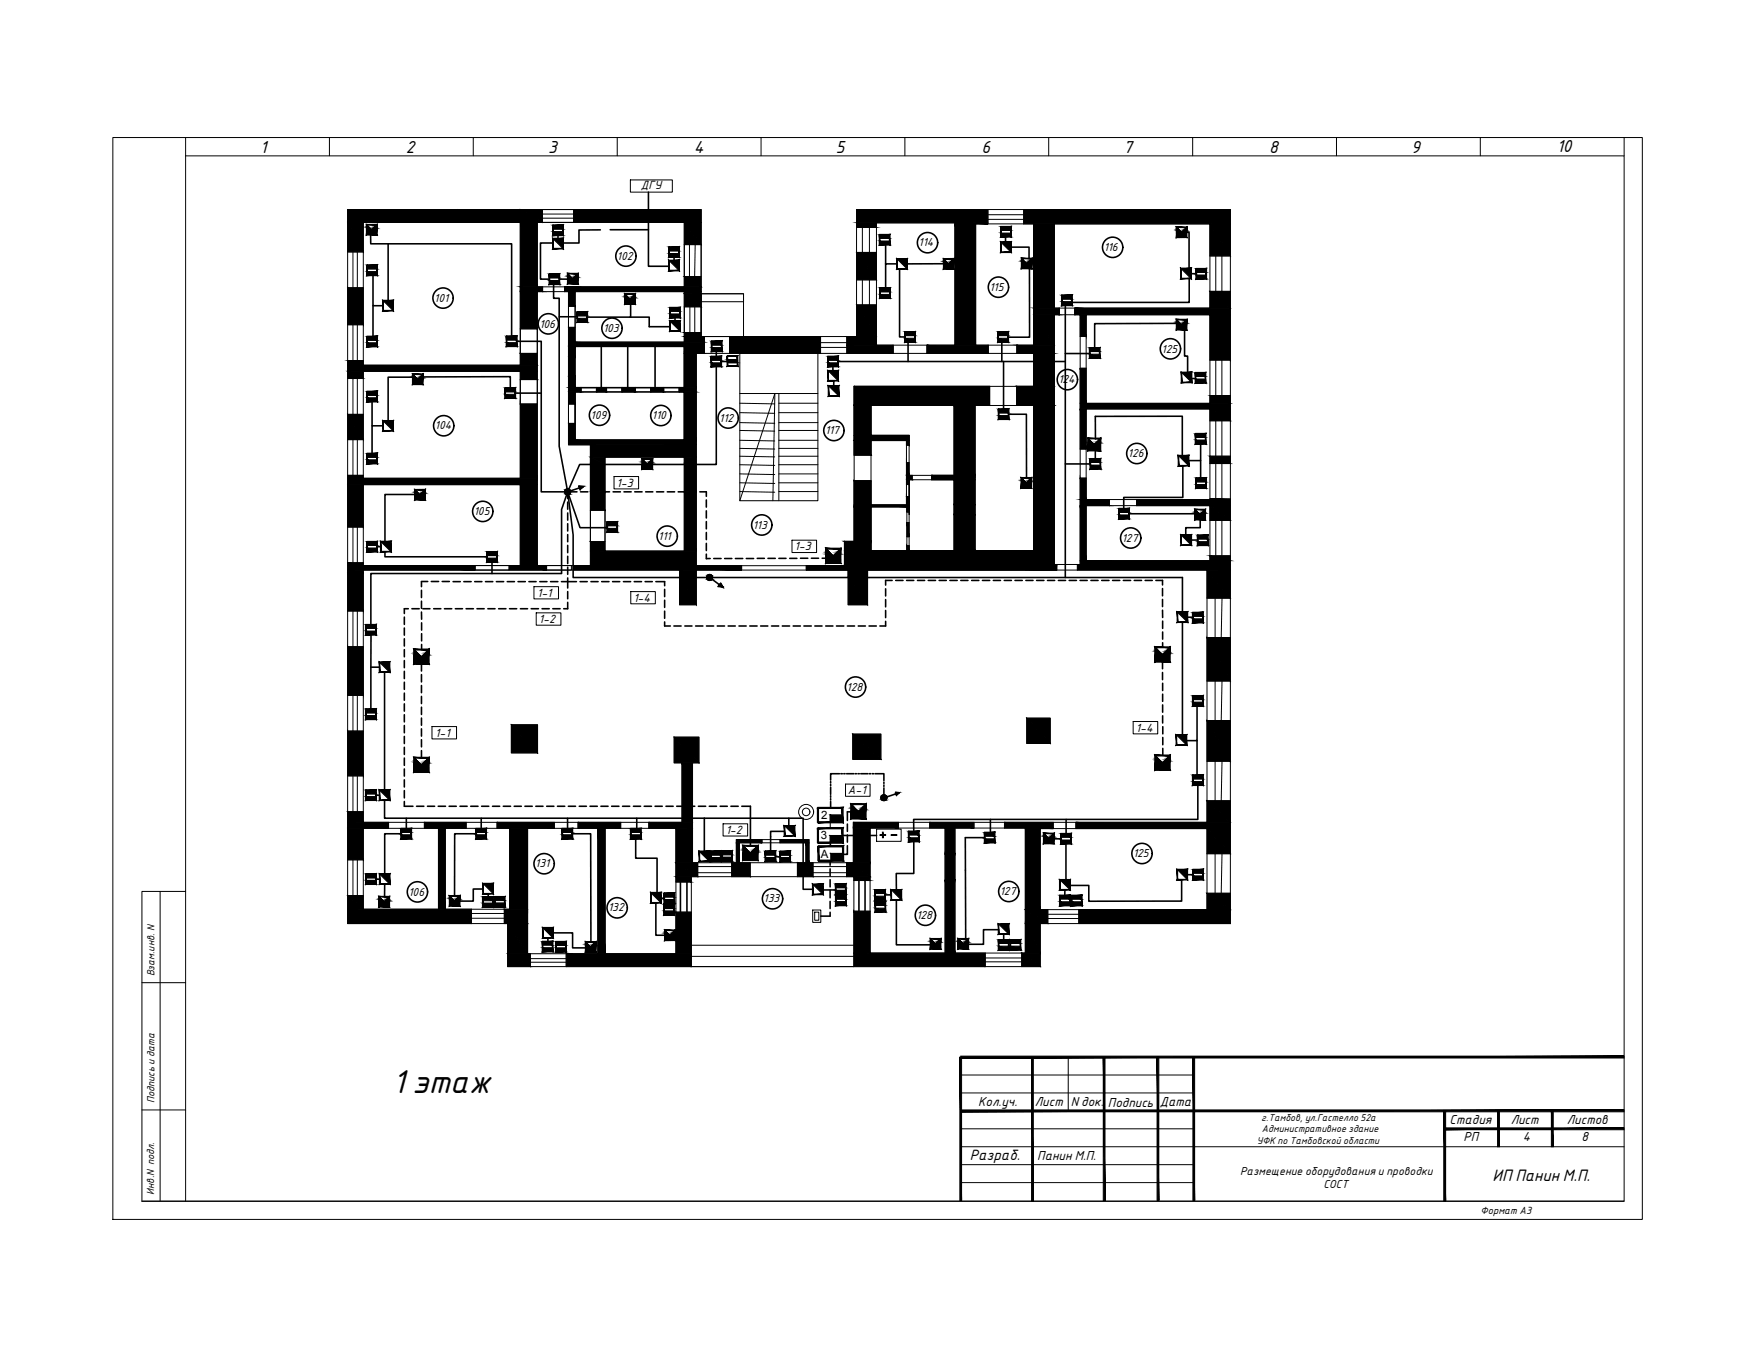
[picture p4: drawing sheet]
<svg xmlns="http://www.w3.org/2000/svg" width="279mm" height="216mm" viewBox="0 0 279 216" stroke-linecap="round" stroke-linejoin="round" font-family="sans-serif">
<defs><g id="words">
<text font-size="5.1" x="62.6" y="174.1">1 этаж</text>
<g font-size="2.7">
<text x="41.5" y="24.4">1</text>
<text x="64.7" y="24.4">2</text>
<text x="87.3" y="24.3">3</text>
<text x="110.6" y="24.3">4</text>
<text x="133.2" y="24.3">5</text>
<text x="156.4" y="24.3">6</text>
<text x="179.1" y="24.3">7</text>
<text x="202.3" y="24.3">8</text>
<text x="224.9" y="24.3">9</text>
<text x="248.1" y="24.3">10</text>
</g>
<text font-size="2.5" x="237.9" y="188.2">ИП Панин М.П.</text>
<text font-size="2.3" x="154.6" y="184.8">Разраб.</text>
<g font-size="2">
<text x="155.9" y="176.3">Кол.уч.</text>
<text x="164.9" y="176.3">Лист</text>
<text x="170.7" y="176.3">N док.</text>
<text x="176.6" y="176.4">Подпись</text>
<text x="184.8" y="176.3">Дата</text>
<text x="231" y="179.1">Стадия</text>
<text x="240.8" y="179.1">Лист</text>
<text x="249.7" y="179.1">Листов</text>
<text x="165.3" y="184.8">Панин М.П.</text>
<text x="233.2" y="181.8">РП</text>
<text x="242.7" y="181.8">4</text>
<text x="252.1" y="181.8">8</text>
</g>
<g font-size="1.8">
<text x="102.1" y="30.2">ДГУ</text>
<text x="98.3" y="41.4">102</text>
<text x="146.4" y="39.3">114</text>
<text x="175.9" y="40">116</text>
<text x="157.7" y="46.3">115</text>
<text x="69.2" y="48.1">101</text>
<text x="86" y="52.2">106</text>
<text x="96.1" y="52.9">103</text>
<text x="185.1" y="56.2">125</text>
<text x="168.7" y="61.1">124</text>
<text x="69.3" y="68.4">104</text>
<text x="94.1" y="66.7">109</text>
<text x="103.9" y="66.8">110</text>
<text x="114.6" y="67.2">112</text>
<text x="131.5" y="69.2">117</text>
<text x="98.3" y="77.6">1-3</text>
<text x="179.8" y="72.8">126</text>
<text x="75.5" y="82.1">105</text>
<text x="104.9" y="86">111</text>
<text x="120" y="84.2">113</text>
<text x="126.6" y="87.7">1-3</text>
<text x="178.8" y="86.3">127</text>
<text x="85.6" y="95.1">1-1</text>
<text x="101" y="95.9">1-4</text>
<text x="85.9" y="99.3">1-2</text>
<text x="134.9" y="110.1">128</text>
<text x="69.4" y="117.4">1-1</text>
<text x="181.1" y="116.6">1-4</text>
<text x="130.9" y="130.5">2</text>
<text x="135.1" y="126.6">A-1</text>
<text x="115.7" y="132.9">1-2</text>
<text x="130.8" y="136.6">A</text>
<text x="130.8" y="133.8">3</text>
<text x="180.6" y="136.6">125</text>
<text x="65.1" y="142.7">106</text>
<text x="85.3" y="138.2">131</text>
<text x="121.7" y="143.8">133</text>
<text x="159.4" y="142.6">127</text>
<text x="96.9" y="145.2">132</text>
<text x="146.1" y="146.4">128</text>
<text x="197.6" y="187.1">Размещение оборудования и проводки</text>
<text x="210.9" y="189.3">СОСТ</text>
</g>
<g font-size="1.6">
<text x="24.6" y="155.6" transform="rotate(-90 24.6 155.6)">Взам.инв. N</text>
<text x="24.6" y="175.8" transform="rotate(-90 24.6 175.8)">Подпись и дата</text>
<text x="24.6" y="190.4" transform="rotate(-90 24.6 190.4)">Инв.N подл.</text>
<text x="236" y="193.4">Формат А3</text>
</g>
<g font-size="1.5">
<text x="201" y="178.6">г.Тамбов, ул.Гастелло 52а</text>
<text x="200.3" y="182.2">УФК по Тамбовской области</text>
<text x="201.1" y="180.4">Административное здание</text>
</g>
</g></defs>
<!-- layer: BLK_12_THHN -->
<g fill="none" stroke="#000" stroke-width=".16">
<path d="M55.4 33.4h56.4v20.2h24.7v-20.2h59.6v113.8h-30.3v6.8h-84.9v-6.8h-25.5zM57.9 35.4h25v22.8h-25zM72.9 33.4h10v2h-10zM85.6 35.4h23.5v10.3h-23.5zM86.5 33.4h4.9v2h-4.9zM86.5 34.8h4.9M86.5 34.1h4.9M109.1 39h2.7v5.1h-2.7zM109.9 39v5.1M110.8 39l-.1 5.1M136.5 36.2h3.2M137.4 36.2v4"/>
<path d="M138.6 36.2v4M139.7 35.5h12.5v19.5h-12.5zM155.5 35.7h9.2v19.3h-9.2zM157.5 33.4v2.3M157.5 35h5.7M157.5 34.2h5.7M163.2 33.4v2.3M168.1 35.7h24.7v13.4h-24.7zM55.4 40.1h2.5M55.4 45.9h2.5M55.4 51.7h2.5M55.4 57.5h2.5"/>
<path d="M56.3 40.1v5.8M56.3 51.7v5.8M57 40.1v5.8M57 51.7v5.8M57.9 59.2h25v17h-25zM82.9 52.4h2.7v3.9h-2.7zM85.6 46.5h5v24.4h3.5v19.2h-8.5zM86.5 45.7v.8M90 45.7v.8M90.6 48.8h1.1v3.4h-1.1zM90.6 56.9h1.1v3.1h-1.1zM91.7 46.5h17.4v8h-17.4z"/>
<path d="M109.1 48.9h2.7v4.1h-2.7zM110 48.9v4.1M110.7 48.9v4.1M111 56.3h53.7v5.3h-28.6v24.7h-1.5v3.8h-23.6zM111.8 46.8h6.7v6.8h-6.7zM111.8 46.8h6.7v1.3h-6.7zM112.3 53.6v2.7M116.3 53.6v2.7M117.9 56.3v23.5h12.5v-23.5M130.8 53.6v2.7M130.8 54.6h4.2M130.8 55.4h4.2"/>
<path d="M135 53.6v2.7M136.5 44.6h3.2M136.5 48.6h3.2M136.5 40.2h3.2M137.4 44.6v4M138.6 44.6v4M142.4 55v1.3M147.7 55v1.3M157.5 55v1.3M162.1 55v1.3M168.1 50.2h4.1v39.7h-4.1zM172.2 53.6h.9"/>
<path d="M172.2 58.7h.9M173.1 50.2h19.7v14.1h-19.7zM192.8 40.8h3.3M192.8 46.4h3.3M192.8 57.4h3.3M193.8 40.8v5.6M193.8 57.4v5.6M194.7 40.8v5.6M194.7 57.4v5.6M55.4 75.7h2.5M55.4 60.3h2.5M55.4 66h2.5"/>
<path d="M55.4 70h2.5M56.3 60.3v5.7M56.3 70v5.7M57 60.3v5.7M57 70v5.7M57.9 77.2h25v12.9h-25zM82.9 60.5h2.7v3.9h-2.7zM90.6 64.4h1.1v3.1h-1.1zM96.4 72.8h12.7v15h-12.7zM117.9 67.3l5.6 .1M117.9 62.7h12.5M117.9 79.8l5.6-17.1-.3 17.1"/>
<path d="M117.9 64.2l5.6 .2M117.9 65.8l5.6 .1M117.9 68.6l5.6 .1M117.9 70.2l5.6 .1M117.9 71.4l5.6 .2M117.9 72.7l5.6 .1M117.9 74l5.6 .2M117.9 76.9l5.6 .1M117.9 78.3l5.6 .1M117.9 75.5l5.6 .1M124.1 70.2h6.3M124.1 62.7v17.1"/>
<path d="M124.1 64.2h6.3M124.1 65.8h6.3M124.1 67.3h6.3M124.1 68.6h6.3M124.1 72.7h6.3M124.1 71.4h6.3M124.1 78.3h6.3M124.1 75.5h6.3M124.1 76.9h6.3M124.1 74h6.3M136.1 72.5h2.7M136.1 76.6h2.7"/>
<path d="M138.8 64.6h13.3v11.1h-7.2v-6.3h-6.1zM138.8 70.2h5.7v10.3h-5.7zM144.5 70.9h.4M144.5 73.7h.4M144.5 77.2h.4M144.5 79.1h.4M144.9 76.4v11.3h7.2v-11.3h-7.2v5.6M145.4 75.7v.7M148.5 75.7v.7M155.4 64.6h9.3v23.1h-9.3zM157.7 61.6v3M162.1 61.6v3"/>
<path d="M172.2 71.6h.9M172.2 76.2h.9M173.1 65.2h19.7v14.4h-19.7zM176.8 79.6v1M181.2 79.6v1M192.8 72.7h3.3M192.8 63h3.3M192.8 67h3.3M192.8 73.9h3.3M192.8 79.5h3.3M193.8 67v5.7M193.8 73.9v5.6"/>
<path d="M194.7 67v5.7M194.7 73.9v5.6M55.4 89.7h2.5M55.4 84h2.5M55.4 97.4h2.5M56.3 84v5.7M56.3 97.4v5.6M57 84v5.7M57 97.4v5.6M57.9 90.8h50.4v5.6h2.7v-5.6h24.2v5.6h3.1v-5.6h54.1v40.2h-56.4v6.5h-25.6v-16h1v-4h-3.9v4h1.2v9.5h-50.8zM75.7 90.1h5.4v.7h-5.4zM87.1 90.1h4v.7h-4z"/>
<path d="M94.1 81.3h2.3v5h-2.3zM138.8 80.8h5.7v6.9h-5.7zM144.5 81.6h.4M144.5 83.3h.4M144.5 85.5h.4M144.5 87h.4M168.4 89.9v.9M171.7 89.9v.9M173.1 80.6h19.7v8.7h-19.7zM192.4 95.3h3.7M192.8 82.9h3.3M192.8 88.6h3.3"/>
<path d="M193.7 95.3v6.3M193.8 82.9v5.7M194.7 82.9v5.7M194.8 95.3l-.2 6.3M55.4 103h2.5M55.4 116.5h2.5M55.4 110.8h2.5M56.3 110.8v5.7M57 110.8v5.7M81.5 115.5h4.2v4.5h-4.2zM135.9 117h4.5v4h-4.5zM163.7 114.4h3.7v4.1h-3.7z"/>
<path d="M192.4 101.6h3.7M192.4 108.5h3.7M192.4 114.8h3.7M193.7 108.5v6.3M194.8 108.5l-.2 6.3M55.4 123.6h2.5M55.4 129.3h2.5M55.4 137h2.5M56.3 123.6v5.7M56.3 137v5.7M57 123.6v5.7M57 137v5.7"/>
<path d="M57.9 132h12v12.9h-12zM61.9 131v1M67.6 131v1M71 132h10.2v12.9h-10.2zM74.3 131v1M79.2 131v1M84.1 132h11.2v20h-11.2zM88.3 131v1M92.1 131v1M96.4 132h11.3v20h-11.3zM98.9 131v1M103.4 131v1"/>
<path d="M110.2 139.7h25.9v14.3h-25.9zM111.2 137.5v2.2M111.2 138.1h5.4M111.2 139.1h5.4M116.6 137.5v2.2M117.4 137.5v-3.7h11.5v3.7M117.8 137.5v-3.2h10.7v3.2M119.6 137.5v2.2M121.4 133.8v.5M124.3 133.8v.5M127.1 137.5v2.2M129.6 137.5v2.2"/>
<path d="M129.6 138.1h5.3M129.6 139.1h5.3M134.9 137.5v2.2M138.7 131.9h24.7v20h-24.7zM143.2 131v.9M148.2 131v.9M150.6 136h1.6M150.6 131.9v20M152.2 131.9v20M155.2 131v.9M160.1 131v.9M165.8 132h26.6v12.9h-26.6z"/>
<path d="M167.9 131v1M171.5 131v1M192.4 121.3h3.7M192.4 127.6h3.7M192.4 136h3.7M193.7 121.3v6.3M193.7 136v6.3M194.8 121.3l-.2 6.3M194.8 136l-.2 6.3M55.4 142.7h2.5M75.1 144.9v2.3M75.1 145.5h5.3"/>
<path d="M75.1 146.3h5.3M80.4 144.9v2.3M84.5 152.7h5.7M84.5 152v2M84.5 153.3h5.7M90.2 152v2M107.7 145.3h2.5M107.7 140.5h2.5M110.2 152.4h25.9M110.2 150.6h25.9M136.1 145.2h2.6M136.1 140.3h2.6"/>
<path d="M150.6 140.2h1.6M157 151.9v2.1M157 152.6h5.8M157 153.3h5.8M162.8 151.9v2.1M167 145.7h5M167 144.9v2.3M167 146.4h5M172 144.9v2.3M192.4 142.3h3.7"/>
</g>
<!-- layer: LINK -->
<g fill="#000" stroke="#000" stroke-width=".16">
<path d="M94.1 72.8h2.3v1.2zM94.1 74h2.3z"/>
<path d="M72.9 33.4l10 2v-2zM72.9 33.4l10 2h-10z"/>
<path d="M164.7 35.7l3.4 13.4v-13.4zM164.7 35.7l3.4 13.4h-3.4z"/>
<path d="M163.2 33.4l32.9 2.3v-2.3zM163.2 33.4l32.9 2.3h-32.9z"/>
<path d="M192.8 35.7l3.3 5.1v-5.1zM192.8 35.7l3.3 5.1h-3.3z"/>
<path d="M90.6 52.2l1.1 2.3v-2.3zM90.6 52.2l1.1 2.3h-1.1z"/>
<path d="M90.6 55.2l1.1 1.7v-1.7zM90.6 55.2l1.1 1.7h-1.1z"/>
<path d="M90.6 56.9l1.1 3.1v-3.1zM90.6 56.9l1.1 3.1h-1.1z"/>
<path d="M109.1 56.3l1.9 5.5v-5.5zM109.1 56.3l1.9 5.5h-1.9z"/>
<path d="M109.1 53l2.7 .6v-.6zM109.1 53l2.7 .6h-2.7z"/>
<path d="M109.1 53.6l3.2 .9v-.9zM109.1 53.6l3.2 .9h-3.2z"/>
<path d="M90.6 54.5l21.7 .7v-.7zM90.6 54.5l21.7 .7h-21.7z"/>
<path d="M109.1 55.2l3.2 1.1v-1.1zM109.1 55.2l3.2 1.1h-3.2z"/>
<path d="M116 57.3l1.5 .5v-.5zM116 57.3l1.5 .5h-1.5z"/>
<path d="M164.7 50.2l3.4 4.8v-4.8zM164.7 50.2l3.4 4.8h-3.4z"/>
<path d="M162.1 55l6 1.3v-1.3zM162.1 55l6 1.3h-6z"/>
<path d="M164.7 56.3l3.4 1.3v-1.3zM164.7 56.3l3.4 1.3h-3.4z"/>
<path d="M164.7 57.6l3.4 4v-4zM164.7 57.6l3.4 4h-3.4z"/>
<path d="M164.7 57.6l3.4 4v-4zM164.7 57.6l3.4 4h-3.4z"/>
<path d="M164.7 49.1l4.1 1.1v-1.1zM164.7 49.1l4.1 1.1h-4.1z"/>
<path d="M172.2 50.2l.9 3.4v-3.4zM172.2 50.2l.9 3.4h-.9z"/>
<path d="M192.8 46.4l3.3 2.7v-2.7zM192.8 46.4l3.3 2.7h-3.3z"/>
<path d="M171.3 49.1l24.8 1.1v-1.1zM171.3 49.1l24.8 1.1h-24.8z"/>
<path d="M192.8 50.2l3.3 7.2v-7.2zM192.8 50.2l3.3 7.2h-3.3z"/>
<path d="M90.6 60l1.1 1.8v-1.8zM90.6 60l1.1 1.8h-1.1z"/>
<path d="M90.6 62.4l1.1 2v-2zM90.6 62.4l1.1 2h-1.1z"/>
<path d="M90.6 67.5l1.1 2.6v-2.6zM90.6 67.5l1.1 2.6h-1.1z"/>
<path d="M90.6 61.8l2 .6v-.6zM90.6 61.8l2 .6h-2z"/>
<path d="M94.1 74h2.3zM94.1 72.8l2.3 1.2h-2.3z"/>
<path d="M94.1 74l2.3 4.4v-4.4zM94.1 74l2.3 4.4h-2.3z"/>
<path d="M94.1 78.4l2.3 2.9v-2.9zM94.1 78.4l2.3 2.9h-2.3z"/>
<path d="M95.1 61.8l1.5 .6v-.6zM95.1 61.8l1.5 .6h-1.5z"/>
<path d="M99.1 61.8l2.1 .6v-.6zM99.1 61.8l2.1 .6h-2.1z"/>
<path d="M103.7 61.8l2.1 .6v-.6zM103.7 61.8l2.1 .6h-2.1z"/>
<path d="M108.3 61.8l2.7 .6v-.6zM108.3 61.8l2.7 .6h-2.7z"/>
<path d="M109.1 62.4l1.9 7.7v-7.7zM109.1 62.4l1.9 7.7h-1.9z"/>
<path d="M90.6 70.1l20.4 .8v-.8zM90.6 70.1l20.4 .8h-20.4z"/>
<path d="M94.1 70.9l16.9 1.9v-1.9zM94.1 70.9l16.9 1.9h-16.9z"/>
<path d="M109.1 72.8l1.9 1.2v-1.2zM109.1 72.8l1.9 1.2h-1.9z"/>
<path d="M109.1 74l1.9 4.4v-4.4zM109.1 74l1.9 4.4h-1.9z"/>
<path d="M109.1 78.4l1.9 9.4v-9.4zM109.1 78.4l1.9 9.4h-1.9z"/>
<path d="M136.1 64.6l2.7 4.8v-4.8zM136.1 64.6l2.7 4.8h-2.7z"/>
<path d="M136.1 70.2l2.7 2.3v-2.3zM136.1 70.2l2.7 2.3h-2.7z"/>
<path d="M136.1 76.6l2.7 3.9v-3.9zM136.1 76.6l2.7 3.9h-2.7z"/>
<path d="M136.1 64.6l2.7 4.8v-4.8zM136.1 64.6l2.7 4.8h-2.7z"/>
<path d="M136.1 70.2l2.7 2.3v-2.3zM136.1 70.2l2.7 2.3h-2.7z"/>
<path d="M136.1 76.6l2.7 3.9v-3.9zM136.1 76.6l2.7 3.9h-2.7z"/>
<path d="M136.1 69.4l8.8 .8v-.8zM136.1 69.4l8.8 .8h-8.8z"/>
<path d="M144.5 70.2l.4 .7v-.7zM144.5 70.2l.4 .7h-.4z"/>
<path d="M144.5 79.1l.4 1.4v-1.4zM144.5 79.1l.4 1.4h-.4z"/>
<path d="M136.1 69.4l8.8 .8v-.8zM136.1 69.4l8.8 .8h-8.8z"/>
<path d="M144.5 70.2l.4 .7v-.7zM144.5 70.2l.4 .7h-.4z"/>
<path d="M144.5 79.1l.4 1.4v-1.4zM144.5 79.1l.4 1.4h-.4z"/>
<path d="M152.1 64.6l3.3 11.1v-11.1zM152.1 64.6l3.3 11.1h-3.3z"/>
<path d="M148.5 75.7l6.9 .7v-.7zM148.5 75.7l6.9 .7h-6.9z"/>
<path d="M152.1 76.4l3.3 4v-4zM152.1 76.4l3.3 4h-3.3z"/>
<path d="M152.1 64.6l3.3 11.1v-11.1zM152.1 64.6l3.3 11.1h-3.3z"/>
<path d="M148.5 75.7l6.9 .7v-.7zM148.5 75.7l6.9 .7h-6.9z"/>
<path d="M152.1 76.4l3.3 11.3v-11.3zM152.1 76.4l3.3 11.3h-3.3z"/>
<path d="M136.1 61.6l21.6 3v-3zM136.1 61.6l21.6 3h-21.6z"/>
<path d="M136.1 61.6l21.6 3v-3zM136.1 61.6l21.6 3h-21.6z"/>
<path d="M162.1 61.6l6 3v-3zM162.1 61.6l6 3h-6z"/>
<path d="M164.7 64.6l3.4 23.1v-23.1zM164.7 64.6l3.4 23.1h-3.4z"/>
<path d="M162.1 61.6l6 3v-3zM162.1 61.6l6 3h-6z"/>
<path d="M164.7 64.6l3.4 23.1v-23.1zM164.7 64.6l3.4 23.1h-3.4z"/>
<path d="M94.1 86.3l2.3 1.5v-1.5zM94.1 86.3l2.3 1.5h-2.3z"/>
<path d="M94.1 87.8l16.9 2.3v-2.3zM94.1 87.8l16.9 2.3h-16.9z"/>
<path d="M91.3 90.1h19.7zM91.3 90.1h19.7z"/>
<path d="M108.3 90.8l2.7 1.2v-1.2zM108.3 90.8l2.7 1.2h-2.7z"/>
<path d="M108.3 92l2.7 4.4v-4.4zM108.3 92l2.7 4.4h-2.7z"/>
<path d="M91.3 90.1l26.9 .7v-.7zM91.3 90.1l26.9 .7h-26.9z"/>
<path d="M135.2 90.8l3.1 1.2v-1.2zM135.2 90.8l3.1 1.2h-3.1z"/>
<path d="M135.2 90.8l3.1 1.2v-1.2zM135.2 90.8l3.1 1.2h-3.1z"/>
<path d="M135.2 92l3.1 4.4v-4.4zM135.2 92l3.1 4.4h-3.1z"/>
<path d="M136.1 80.8l2.7 5.5v-5.5zM136.1 80.8l2.7 5.5h-2.7z"/>
<path d="M134.6 86.3l4.2 1.4v-1.4zM134.6 86.3l4.2 1.4h-4.2z"/>
<path d="M136.1 80.8l2.7 5.5v-5.5zM136.1 80.8l2.7 5.5h-2.7z"/>
<path d="M134.6 86.3l4.2 1.4v-1.4zM134.6 86.3l4.2 1.4h-4.2z"/>
<path d="M136.1 80.5l8.8 .3v-.3zM136.1 80.5l8.8 .3h-8.8z"/>
<path d="M144.5 80.8l.4 .8v-.8zM144.5 80.8l.4 .8h-.4z"/>
<path d="M144.5 87l.4 .7v-.7zM144.5 87l.4 .7h-.4z"/>
<path d="M136.1 80.5l8.8 .3v-.3zM136.1 80.5l8.8 .3h-8.8z"/>
<path d="M144.5 80.8l.4 .8v-.8zM144.5 80.8l.4 .8h-.4z"/>
<path d="M144.5 87l.4 .7v-.7zM144.5 87l.4 .7h-.4z"/>
<path d="M152.1 82h.8zM152.1 82h.8z"/>
<path d="M152.1 80.4h.8zM152.1 80.4h2.4z"/>
<path d="M152.1 80.4l.8 1.6v-1.6zM152.1 80.4l.8 1.6h-.8z"/>
<path d="M154.5 80.4l.9 1.6v-1.6zM154.5 80.4l.9 1.6h-.9z"/>
<path d="M154.5 82h.9zM152.9 82h2.5z"/>
<path d="M152.1 82l3.3 5.7v-5.7zM152.1 82l3.3 5.7h-3.3z"/>
<path d="M134.6 87.7l33.5 2.2v-2.2zM134.6 87.7l33.5 2.2h-33.5z"/>
<path d="M134.6 87.7l33.5 2.2v-2.2zM134.6 87.7l33.5 2.2h-33.5z"/>
<path d="M134.6 89.9l33.8 .2v-.2zM134.6 89.9l33.8 .2h-33.8z"/>
<path d="M128.5 90.1l39.9 .7v-.7zM128.5 90.1l39.9 .7h-39.9z"/>
<path d="M134.6 89.9l33.8 .2v-.2zM134.6 89.9l33.8 .2h-33.8z"/>
<path d="M128.5 90.1l39.9 .7v-.7zM128.5 90.1l39.9 .7h-39.9z"/>
<path d="M150.6 136l1.6 4.2v-4.2zM150.6 136l1.6 4.2h-1.6z"/>
</g>
<!-- layer: BLK_12_THHN -->
<g fill="#000" stroke="#000" stroke-width=".16">
<path d="M114.7 93.2h.3l.2 .3zM114.9 92.9l.1 .3h-.3z"/>
<path d="M55.4 35.4l2.5 4.7v-4.7zM55.4 35.4l2.5 4.7h-2.5z"/>
<path d="M55.4 33.4l17.5 2v-2zM55.4 33.4l17.5 2h-17.5z"/>
<path d="M82.9 35.4l2.7 10.3v-10.3zM82.9 35.4l2.7 10.3h-2.7z"/>
<path d="M82.9 33.4l3.6 2v-2zM82.9 33.4l3.6 2h-3.6z"/>
<path d="M91.4 33.4l20.4 2v-2zM91.4 33.4l20.4 2h-20.4z"/>
<path d="M109.1 35.4l2.7 3.6v-3.6zM109.1 35.4l2.7 3.6h-2.7z"/>
<path d="M136.5 35.5l3.2 .7v-.7zM136.5 35.5l3.2 .7h-3.2z"/>
<path d="M152.2 35.7l3.3 19.3v-19.3zM152.2 35.7l3.3 19.3h-3.3z"/>
<path d="M136.5 33.4l21 2.1v-2.1zM136.5 33.4l21 2.1h-21z"/>
<path d="M152.2 35.5l5.3 .2v-.2zM152.2 35.5l5.3 .2h-5.3z"/>
<path d="M55.4 45.9l2.5 5.8v-5.8zM55.4 45.9l2.5 5.8h-2.5z"/>
<path d="M55.4 57.5l2.5 .7v-.7zM55.4 57.5l2.5 .7h-2.5z"/>
<path d="M55.4 59.2l2.5 1.1v-1.1zM55.4 59.2l2.5 1.1h-2.5z"/>
<path d="M82.9 46.5l2.7 5.9v-5.9zM82.9 46.5l2.7 5.9h-2.7z"/>
<path d="M82.9 56.3l2.7 1.9v-1.9zM82.9 56.3l2.7 1.9h-2.7z"/>
<path d="M55.4 58.2l30.2 1v-1zM55.4 58.2l30.2 1h-30.2z"/>
<path d="M82.9 59.2l2.7 1.3v-1.3zM82.9 59.2l2.7 1.3h-2.7z"/>
<path d="M82.9 45.7l3.6 .8v-.8zM82.9 45.7l3.6 .8h-3.6z"/>
<path d="M90.6 46.5l1.1 2.3v-2.3zM90.6 46.5l1.1 2.3h-1.1z"/>
<path d="M109.1 44.1l2.7 1.6v-1.6zM109.1 44.1l2.7 1.6h-2.7z"/>
<path d="M90 45.7l21.8 .8v-.8zM90 45.7l21.8 .8h-21.8z"/>
<path d="M109.1 46.5l2.7 .3v-.3zM109.1 46.5l2.7 .3h-2.7z"/>
<path d="M109.1 46.8l2.7 2.1v-2.1zM109.1 46.8l2.7 2.1h-2.7z"/>
<path d="M116.3 53.6l14.5 2.7v-2.7zM116.3 53.6l14.5 2.7h-14.5z"/>
<path d="M136.5 48.6l3.2 5v-5zM136.5 48.6l3.2 5h-3.2z"/>
<path d="M135 53.6l4.7 1.4v-1.4zM135 53.6l4.7 1.4h-4.7z"/>
<path d="M135 55l7.4 1.3v-1.3zM135 55l7.4 1.3h-7.4z"/>
<path d="M147.7 55l9.8 1.3v-1.3zM147.7 55l9.8 1.3h-9.8z"/>
<path d="M172.2 58.7l.9 5.6v-5.6zM172.2 58.7l.9 5.6h-.9z"/>
<path d="M55.4 75.7l2.5 .5v-.5zM55.4 75.7l2.5 .5h-2.5z"/>
<path d="M55.4 77.2l2.5 6.8v-6.8zM55.4 77.2l2.5 6.8h-2.5z"/>
<path d="M55.4 66l2.5 4v-4zM55.4 66l2.5 4h-2.5z"/>
<path d="M82.9 64.4l2.7 11.8v-11.8zM82.9 64.4l2.7 11.8h-2.7z"/>
<path d="M55.4 76.2l30.2 1v-1zM55.4 76.2l30.2 1h-30.2z"/>
<path d="M82.9 77.2l2.7 12.9v-12.9zM82.9 77.2l2.7 12.9h-2.7z"/>
<path d="M90.4 77.9h.2zM90.4 77.9h.2z"/>
<path d="M90.4 77.9l.3 .1zM90.3 78h.4z"/>
<path d="M90.4 78.8h.2zM90.4 78.8h.1z"/>
<path d="M90.3 78h.5zM90.2 78h.6z"/>
<path d="M90.3 78.8h.4zM90.3 78.8h.3z"/>
<path d="M90.2 78l.6 .1zM90.2 78l.6 .1z"/>
<path d="M90.2 78.7h.6zM90.2 78.7l.5 .1z"/>
<path d="M90.2 78.1h.7zM90.2 78.1h.7h-.8z"/>
<path d="M90.2 78.7h.6zM90.2 78.7h.6z"/>
<path d="M90.1 78.1l.8 .1v-.1zM90.1 78.1l.8 .1h-.8z"/>
<path d="M90.1 78.6h.8zM90.1 78.6l.7 .1z"/>
<path d="M90.1 78.2l.8 .1zM90.1 78.2l.8 .1z"/>
<path d="M90.1 78.5l.8 .1v-.1zM90.1 78.5l.8 .1h-.8z"/>
<path d="M90 78.3l.9 .1v-.1zM90 78.3l.9 .1h-.9z"/>
<path d="M90 78.5h.9zM90 78.5h.9h-.8z"/>
<path d="M90 78.4l.9 .1v-.1zM90 78.4l.9 .1h-.9z"/>
<path d="M92.3 77.5h.7zM92.3 77.5l.1 .2 .6-.2z"/>
<path d="M92.4 77.7l.6-.2-.2 .2zM92.4 77.7l.1 .3 .3-.3z"/>
<path d="M172.2 65.2l.9 6.4v-6.4zM172.2 65.2l.9 6.4h-.9z"/>
<path d="M172.2 76.2l.9 3.4v-3.4zM172.2 76.2l.9 3.4h-.9z"/>
<path d="M172.2 79.6l4.6 1v-1zM172.2 79.6l4.6 1h-4.6z"/>
<path d="M192.8 63l3.3 1.3v-1.3zM192.8 63l3.3 1.3h-3.3z"/>
<path d="M172.2 64.3l23.9 .9v-.9zM172.2 64.3l23.9 .9h-23.9z"/>
<path d="M192.8 65.2l3.3 1.8v-1.8zM192.8 65.2l3.3 1.8h-3.3z"/>
<path d="M192.8 72.7l3.3 1.2v-1.2zM192.8 72.7l3.3 1.2h-3.3z"/>
<path d="M192.8 79.5l3.3 .1v-.1zM192.8 79.5l3.3 .1h-3.3z"/>
<path d="M181.2 79.6l14.9 1v-1zM181.2 79.6l14.9 1h-14.9z"/>
<path d="M55.4 89.7l2.5 .4v-.4zM55.4 89.7l2.5 .4h-2.5z"/>
<path d="M55.4 90.8l2.5 .5v-.5zM55.4 90.8l2.5 .5h-2.5z"/>
<path d="M55.4 91.3l2.5 6.1v-6.1zM55.4 91.3l2.5 6.1h-2.5z"/>
<path d="M55.4 90.1l20.3 .7v-.7zM55.4 90.1l20.3 .7h-20.3z"/>
<path d="M81.1 90.1l6 .7v-.7zM81.1 90.1l6 .7h-6z"/>
<path d="M113.1 91.6h.1zM113 91.6h.2z"/>
<path d="M113 91.6h.3zM112.9 91.6h.4z"/>
<path d="M113 92.4h.2zM113 92.4l.1 .1z"/>
<path d="M112.9 91.6l.5 .1zM112.8 91.7h.6z"/>
<path d="M112.9 92.4h.4zM112.9 92.4h.3z"/>
<path d="M112.8 91.7h.6zM112.8 91.7h.6z"/>
<path d="M112.8 92.4h.6zM112.8 92.4h.5z"/>
<path d="M112.8 91.7l.7 .1zM112.7 91.8h.8z"/>
<path d="M112.8 92.3h.6zM112.8 92.3l.6 .1z"/>
<path d="M112.7 91.8h.8zM112.7 91.8h.8h-.8z"/>
<path d="M112.7 92.3h.8zM112.7 92.3h.7z"/>
<path d="M112.7 91.8l.9 .1-.1-.1zM112.7 91.8l.9 .1h-.9z"/>
<path d="M112.7 92.2l.8 .1v-.1zM112.7 92.2l.8 .1h-.8z"/>
<path d="M112.7 91.9l.9 .1v-.1zM112.7 91.9l.9 .1h-.9z"/>
<path d="M112.7 92.1h.9zM112.7 92.1l.8 .1z"/>
<path d="M112.7 92l.9 .1v-.1zM112.7 92l.9 .1h-.9z"/>
<path d="M114.7 93.2l.4 .3h-.6zM114.5 93.5l.7 .1-.1-.1z"/>
<path d="M114.7 93.2l.5 .3zM115.1 93.5l.1 .1z"/>
<path d="M172.2 80.6l.9 8.7v-8.7zM172.2 80.6l.9 8.7h-.9z"/>
<path d="M192.8 80.6l3.3 2.3v-2.3zM192.8 80.6l3.3 2.3h-3.3z"/>
<path d="M192.8 88.6l3.3 .7v-.7zM192.8 88.6l3.3 .7h-3.3z"/>
<path d="M172.2 89.3l23.9 .6v-.6zM172.2 89.3l23.9 .6h-23.9z"/>
<path d="M171.7 89.9l24.4 .9v-.9zM171.7 89.9l24.4 .9h-24.4z"/>
<path d="M192.4 90.8l3.7 4.5v-4.5zM192.4 90.8l3.7 4.5h-3.7z"/>
<path d="M55.4 103l2.5 7.8v-7.8zM55.4 103l2.5 7.8h-2.5z"/>
<path d="M55.4 116.5l2.5 7.1v-7.1zM55.4 116.5l2.5 7.1h-2.5z"/>
<path d="M81.5 115.5l4.2 4.5v-4.5zM81.5 115.5l4.2 4.5h-4.2z"/>
<path d="M107.5 117.5l3.9 4v-4zM107.5 117.5l3.9 4h-3.9z"/>
<path d="M135.9 117l4.5 4v-4zM135.9 117l4.5 4h-4.5z"/>
<path d="M163.7 114.4l3.7 4.1v-4.1zM163.7 114.4l3.7 4.1h-3.7z"/>
<path d="M192.4 101.6l3.7 6.9v-6.9zM192.4 101.6l3.7 6.9h-3.7z"/>
<path d="M192.4 114.8l3.7 6.5v-6.5zM192.4 114.8l3.7 6.5h-3.7z"/>
<path d="M55.4 129.3l2.5 1.7v-1.7zM55.4 129.3l2.5 1.7h-2.5z"/>
<path d="M55.4 132l2.5 5v-5zM55.4 132l2.5 5h-2.5z"/>
<path d="M55.4 131l6.5 1v-1zM55.4 131l6.5 1h-6.5z"/>
<path d="M69.9 132l1.1 12.9v-12.9zM69.9 132l1.1 12.9h-1.1z"/>
<path d="M67.6 131l6.7 1v-1zM67.6 131l6.7 1h-6.7z"/>
<path d="M81.2 132l2.9 12.9v-12.9zM81.2 132l2.9 12.9h-2.9z"/>
<path d="M79.2 131l9.1 1v-1zM79.2 131l9.1 1h-9.1z"/>
<path d="M95.3 132l1.1 20v-20zM95.3 132l1.1 20h-1.1z"/>
<path d="M92.1 131l6.8 1v-1zM92.1 131l6.8 1h-6.8z"/>
<path d="M107.7 139.7l2.5 .8v-.8zM107.7 139.7l2.5 .8h-2.5z"/>
<path d="M108.7 121.5l1.7 9.5v-9.5zM108.7 121.5l1.7 9.5h-1.7z"/>
<path d="M103.4 131l7 1v-1zM103.4 131l7 1h-7z"/>
<path d="M107.7 132l2.7 5.5v-5.5zM107.7 132l2.7 5.5h-2.7z"/>
<path d="M107.7 137.5l3.5 2.2v-2.2zM107.7 137.5l3.5 2.2h-3.5z"/>
<path d="M117.4 134.3l.4 3.2v-3.2zM117.4 134.3l.4 3.2h-.4z"/>
<path d="M116.6 137.5l3 2.2v-2.2zM116.6 137.5l3 2.2h-3z"/>
<path d="M117.4 133.8l4 .5v-.5zM117.4 133.8l4 .5h-4z"/>
<path d="M124.3 133.8l4.6 .5v-.5zM124.3 133.8l4.6 .5h-4.6z"/>
<path d="M128.5 134.3l.4 3.2v-3.2zM128.5 134.3l.4 3.2h-.4z"/>
<path d="M127.1 137.5l2.5 2.2v-2.2zM127.1 137.5l2.5 2.2h-2.5z"/>
<path d="M136 131.9l2.7 5.6v-5.6zM136 131.9l2.7 5.6h-2.7z"/>
<path d="M134.9 137.5l3.8 2.2v-2.2zM134.9 137.5l3.8 2.2h-3.8z"/>
<path d="M136.1 139.7l2.6 .6v-.6zM136.1 139.7l2.6 .6h-2.6z"/>
<path d="M140.8 126.7h.2zM140.8 126.7h.2z"/>
<path d="M140.8 126.7h.3zM140.7 126.7h.4z"/>
<path d="M140.8 127.5h.2zM140.8 127.5l.1 .1z"/>
<path d="M140.7 126.7l.5 .1zM140.6 126.8h.6z"/>
<path d="M140.7 127.5h.4zM140.7 127.5h.3z"/>
<path d="M140.6 126.8h.6zM140.5 126.8h.7z"/>
<path d="M140.6 127.5h.6zM140.6 127.5h.5z"/>
<path d="M140.5 126.8l.8 .1zM140.5 126.8l.8 .1z"/>
<path d="M140.5 127.4h.7zM140.5 127.4l.7 .1z"/>
<path d="M140.5 126.9h.8zM140.5 126.9h.8z"/>
<path d="M140.5 127.3h.8zM140.5 127.3l.7 .1z"/>
<path d="M140.5 126.9l.8 .1v-.1zM140.5 126.9l.8 .1h-.9z"/>
<path d="M140.5 127.3h.8zM140.5 127.3h.8z"/>
<path d="M140.4 127l.9 .1v-.1zM140.4 127l.9 .1h-.9z"/>
<path d="M140.4 127.2l.9 .1v-.1zM140.4 127.2l.9 .1h-.8z"/>
<path d="M140.4 127.1l.9 .1v-.1zM140.4 127.1l.9 .1h-.9z"/>
<path d="M142.7 126.2l.6 .1zM142.7 126.3l.1 .2 .5-.2z"/>
<path d="M136 131l7.2 .9v-.9zM136 131l7.2 .9h-7.2z"/>
<path d="M142.8 126.5l.5-.2-.1 .2zM142.8 126.5l.1 .3 .3-.3z"/>
<path d="M150.6 131.9l1.6 4.1v-4.1zM150.6 131.9l1.6 4.1h-1.6z"/>
<path d="M148.2 131l7 .9v-.9zM148.2 131l7 .9h-7z"/>
<path d="M163.4 132l2.4 12.9v-12.9zM163.4 132l2.4 12.9h-2.4z"/>
<path d="M160.1 131l7.8 .9v-.9zM160.1 131l7.8 .9h-7.8z"/>
<path d="M163.4 131.9l4.5 .1v-.1zM163.4 131.9l4.5 .1h-4.5z"/>
<path d="M192.4 127.6l3.7 3.4v-3.4zM192.4 127.6l3.7 3.4h-3.7z"/>
<path d="M171.5 131l24.6 1v-1zM171.5 131l24.6 1h-24.6z"/>
<path d="M192.4 132l3.7 4v-4zM192.4 132l3.7 4h-3.7z"/>
<path d="M55.4 142.7l2.5 2.2v-2.2zM55.4 142.7l2.5 2.2h-2.5z"/>
<path d="M55.4 144.9l19.7 2.3v-2.3zM55.4 144.9l19.7 2.3h-19.7z"/>
<path d="M80.4 144.9l3.7 2.3v-2.3zM80.4 144.9l3.7 2.3h-3.7z"/>
<path d="M80.9 147.2l3.2 4.8v-4.8zM80.9 147.2l3.2 4.8h-3.2z"/>
<path d="M80.9 152l3.6 2v-2zM80.9 152l3.6 2h-3.6z"/>
<path d="M107.7 145.3l2.5 6.7v-6.7zM107.7 145.3l2.5 6.7h-2.5z"/>
<path d="M90.2 152l20 2v-2zM90.2 152l20 2h-20z"/>
<path d="M136.1 145.2l2.6 6.7v-6.7zM136.1 145.2l2.6 6.7h-2.6z"/>
<path d="M150.6 140.2l1.6 11.7v-11.7zM150.6 140.2l1.6 11.7h-1.6z"/>
<path d="M136.1 151.9l20.9 2.1v-2.1zM136.1 151.9l20.9 2.1h-20.9z"/>
<path d="M163.4 147.2l2.4 4.7v-4.7zM163.4 147.2l2.4 4.7h-2.4z"/>
<path d="M162.8 151.9l3 2.1v-2.1zM162.8 151.9l3 2.1h-3z"/>
<path d="M163.4 144.9l3.6 2.3v-2.3zM163.4 144.9l3.6 2.3h-3.6z"/>
<path d="M192.4 142.3l3.7 2.6v-2.6zM192.4 142.3l3.7 2.6h-3.7z"/>
<path d="M172 144.9l24.1 2.3v-2.3zM172 144.9l24.1 2.3h-24.1z"/>
</g>
<!-- layer: DESC -->
<g fill="none" stroke="#000" stroke-width=".16">
<path d="M18 21.9h243.8v172.4h-243.8zM29.6 24.8h229.3v166.6h-236.3M29.6 21.9v169.5M52.5 21.9v2.9M75.4 21.9v2.9M88.1 35.9h1.6v.6h-1.6zM98.4 21.9v2.9M100.5 28.7h6.7v1.9h-6.7zM106.6 39.4h1.6v.6h-1.6zM121.3 21.9v2.9M140.2 37.4h1.6v.6h-1.6zM144.2 21.9v2.9"/>
<path d="M159.5 36.1h1.6v.6h-1.6zM167.1 21.9v2.9M190.1 21.9v2.9M213 21.9v2.9M235.9 21.9v2.9M258.9 21.9v2.9M58.5 53.6h1.6v.6h-1.6zM58.5 42.3h1.6v.5h-1.6zM80.7 53.6h1.7v.6h-1.7zM87.6 43.7h1.6v.6h-1.6zM92 49.7h1.6v.6h-1.6zM106.8 49h1.6v.6h-1.6z"/>
<path d="M113.4 56.8h1.6v.6h-1.6zM113.4 54.4h1.6v.6h-1.6zM115.9 56.7h1.6v.6h-1.6zM132 56.8h1.6v.6h-1.6zM140.2 45.9h1.7v.6h-1.7zM144.2 52.9h1.7v.6h-1.7zM159.1 52.9h1.6v.6h-1.6zM169.2 47.1h1.6v.6h-1.6zM173.7 55.4h1.6v.6h-1.6zM190.5 59.4h1.6v.6h-1.6zM190.7 42.8h1.6v.6h-1.6zM58.5 72.3h1.6v.6h-1.6z"/>
<path d="M58.5 62.4h1.6v.6h-1.6zM80.5 61.8h1.6v.6h-1.6zM97.9 75.9h3.9v2h-3.9zM159.1 65.2h1.7v.6h-1.7zM173.8 73.1h1.6v.6h-1.6zM190.6 69.1h1.5v.6h-1.5zM190.6 76.2h1.6v.6h-1.6zM58.3 99.5h1.6v.6h-1.6zM58.5 86.3h1.6v.6h-1.6zM77.6 87.9h1.6v.6h-1.6zM85.1 93.5h3.9v1.9h-3.9zM85.5 97.6h3.9v2h-3.9z"/>
<path d="M96.8 83.2h1.6v.6h-1.6zM100.5 94.3h4v1.9h-4zM126.2 86.1h3.9v1.9h-3.9zM178.3 81.1h1.7v.5h-1.7zM190.1 97.6h1.6v.6h-1.6zM190.9 85.3h1.6v.6h-1.6zM58.3 113h1.6v.6h-1.6zM68.8 115.8h4v1.9h-4zM180.6 115h3.9v1.9h-3.9zM190.1 110.9h1.6v.6h-1.6zM58.3 125.9h1.6v.6h-1.6zM58.3 139.3h1.6v.6h-1.6z"/>
<path d="M64 132h1.6v.6h-1.6zM64 133h1.6v.7h-1.6zM75.9 132h1.6v.6h-1.6zM75.9 133h1.6v.7h-1.6zM89.6 132h1.6v.6h-1.6zM89.6 133h1.6v.7h-1.6zM100.5 132h1.6v.6h-1.6zM100.5 133h1.6v.7h-1.6zM113.3 135.6h1.6v.6h-1.6zM113.3 136.6h1.6v.6h-1.6zM115.1 135.6h1.6v.6h-1.6zM115.1 136.6h1.6v.6h-1.6z"/>
<path d="M115.2 131.3h4v1.9h-4zM122 135.6h1.6v.6h-1.6zM122 136.6h1.6v.6h-1.6zM124.3 135.7h1.7v.6h-1.7zM124.3 136.7h1.7v.6h-1.7zM132.3 134.3h.1M132.4 136h2M134.3 129.9h-2v2.1M134.3 133.1h-2v1.2M134.8 124.9h3.9v2h-3.9zM139.7 132.1h3.9v2h-3.9zM190.1 123.5h1.6v.6h-1.6z"/>
<path d="M22.6 156.6h7M25.5 142v49.4M29.6 142h-7v49.4M58.3 140.3h1.6v.6h-1.6zM77 143.9h1.5v.6h-1.5zM78.8 143.9h1.6v.6h-1.6zM86.5 151h1.6v.6h-1.6zM88.6 151.1h1.6v.5h-1.6zM105.8 144.2h1.7v.6h-1.7zM105.8 145.2h1.7v.6h-1.7zM105.9 142.3h1.6v.6h-1.6zM105.9 143.3h1.6v.6h-1.6z"/>
<path d="M129.5 145h1.3v2h-1.3zM129.9 145.3h.6v1.3h-.6zM133.2 140.9h1.6v.5h-1.6zM133.2 141.9h1.6v.6h-1.6zM133.2 142.7h1.6v.6h-1.6zM133.2 143.7h1.6v.6h-1.6zM22.6 176.9h7M153.1 171.3h37.2M153.1 174.1h37.2M153.1 179.9h37.2M170.3 168.4v8.6M22.6 191.4h236.3"/>
<path d="M153.1 182.7h105.7M153.1 188.4h37.2M153.1 185.6h37.2"/>
<circle cx="128.5" cy="129.4" r="1.2"/>
<circle cx="128.5" cy="129.4" r=".6"/>
</g>
<g fill="#000" stroke="#000" stroke-width=".16">
<path d="M88.2 38.1h1.5v1.5zM159.6 38.6h1.5v1.5zM61.1 47.9h1.5v1.6zM106.7 41.6h1.5v1.5zM106.8 51.2h1.5v1.5zM132.1 59.1h1.5v1.5zM143 41.3h1.5v1.5zM188.3 42.8h1.5v1.5zM188.4 59.4h1.5v1.5zM61.1 67.1h1.5v1.5zM132.1 61.5h1.5v1.5zM187.9 72.7h1.5v1.5z"/>
<path d="M60.7 86.3h1.5l.1 1.5zM187.7 97.6h1.5v1.5zM188.3 85.3h1.5v1.5zM60.5 105.6h1.5l.1 1.5zM187.6 117.1l1.5 .1v1.4zM60.5 125.9h1.5l.1 1.6zM60.6 139.3h1.5v1.5zM111.5 135.7h1.5v1.5zM125.1 131.6h1.5v1.5zM187.7 138.6h1.5v1.5zM77.1 140.9h1.5v1.5zM86.6 147.9h1.5v1.5z"/>
<path d="M103.8 142.3h1.5v1.5zM129.6 141h1.5v1.5zM142.1 141.8h1.5v1.5zM159.2 147.3h1.5v1.5zM169 140.2h1.5v1.5z"/>
<path d="M58.4 37.5l.1-.2 1.6 .2zM58.5 37.3l1.6 .2-.1-.2zM60.1 35.7v1.8l-.1-.2zM60.1 35.7l-.1 .1v1.5zM58.4 35.8l1.7-.1-.1 .1zM58.4 35.8l.1 .1 1.5-.1zM58.4 35.8l.1 .1-.1 1.6zM58.5 35.9l-.1 1.6 .1-.2z"/>
<path d="M58.5 36l.1 .1h-.1zM58.5 36l.1 .1v-.1z"/>
<path d="M58.5 36.1l.2 .1h-.2zM58.5 36.1l.2 .1v-.1z"/>
<path d="M58.5 36.2l.3 .1h-.3zM58.5 36.2l.3 .1v-.1z"/>
<path d="M58.5 36.3l.4 .1h-.4zM58.5 36.3l.4 .1v-.1z"/>
<path d="M58.5 36.4l.5 .1h-.5zM58.5 36.4l.5 .1v-.1z"/>
<path d="M58.5 36.5l.6 .1h-.6zM58.5 36.5l.6 .1v-.1z"/>
<path d="M58.5 35.9l.8 .7-.1 .1zM58.4 35.9l.8 .8-.7-.8z"/>
<path d="M59.2 36.6l.9-.7-.8 .8zM59.2 36.6l.9-.7h-.1z"/>
<path d="M59.8 36.1h.2v.1zM59.8 36.1v.1h.2z"/>
<path d="M59.7 36.2h.3v.1zM59.7 36.2v.1h.3z"/>
<path d="M59.4 36.5h.6v.1zM59.4 36.5v.1h.6z"/>
<path d="M59.9 36h.1v.1zM59.9 36v.1h.1z"/>
<path d="M59.6 36.3h.4v.1zM59.6 36.3v.1h.4z"/>
<path d="M59.5 36.4h.5v.1zM59.5 36.4v.1h.5z"/>
<path d="M58.5 36.6h1.5v.1zM58.5 36.6v.1h1.5z"/>
<path d="M58.5 36.7h1.5v.1zM58.5 36.7v.1h1.5z"/>
<path d="M58.5 36.8h1.5v.1zM58.5 36.8v.1h1.5z"/>
<path d="M58.5 36.9h1.5v.1zM58.5 36.9v.1h1.5z"/>
<path d="M58.5 37h1.5v.1zM58.5 37v.1h1.5z"/>
<path d="M58.5 37.1h1.5v.1zM58.5 37.1v.1h1.5z"/>
<path d="M58.5 37.2h1.5v.1zM58.5 37.2v.1h1.5z"/>
<path d="M88.1 38l.1 .1 1.6-.1zM88.2 38.1l1.6-.1-.1 .1zM89.8 38l-.1 .1 .1 1.6zM89.7 38.1l.1 1.6-.1-.1zM88.1 39.7h1.7l-.1-.1zM88.1 39.7l.1-.1h1.5zM88.1 38v1.7l.1-.1zM88.1 38l.1 .1v1.5z"/>
<path d="M88.1 35.8v.1l1.7-.1zM88.1 35.9l1.7-.1-.1 .1zM89.7 35.9l.1 1.7v-1.8zM89.7 35.9l.1 1.7-.1-.1zM88.1 37.6h1.7l-.1-.1zM88.1 37.6l.1-.1h1.5zM88.1 35.9v1.7l.1-.1zM88.1 35.9h.1v1.6z"/>
<path d="M88.1 35.9l1.6 .6v-.6zM88.1 35.9l1.6 .6h-1.6z"/>
<path d="M88.1 36.9l1.6 .6v-.6zM88.1 36.9l1.6 .6h-1.6z"/>
<path d="M106.6 39.3v.1l1.7-.1zM106.6 39.4l1.7-.1-.1 .1zM108.3 39.3l-.1 .1 .1 1.6zM108.2 39.4l.1 1.6-.1-.1zM106.6 41h1.7l-.1-.1zM106.6 41l.1-.1h1.5zM106.6 39.4v1.6l.1-.1zM106.6 39.4h.1v1.5z"/>
<path d="M106.6 39.4l1.6 .6v-.6zM106.6 39.4l1.6 .6h-1.6z"/>
<path d="M140.2 37.3v.2l1.7-.2zM140.2 37.5l1.7-.2-.2 .2zM141.9 37.3l-.2 .2 .2 1.5zM141.7 37.5l.2 1.5-.2-.1zM140.1 39h1.8l-.2-.1zM140.2 38.9h1.5l-1.6 .1zM140.1 37.4v1.6l.1-.1zM140.1 37.4h.1v1.5z"/>
<path d="M140.2 37.4l1.6 .6v-.6zM140.2 37.4l1.6 .6h-1.6z"/>
<path d="M140.2 38.4l1.6 .6v-.6zM140.2 38.4l1.6 .6h-1.6z"/>
<path d="M159.5 38.5l.1 .1 1.6-.1zM159.6 38.6l1.6-.1-.1 .1zM161.2 38.5l-.1 .1 .1 1.6zM161.1 38.6l.1 1.6-.1-.1zM159.5 40.2h1.7l-.1-.1zM159.5 40.2l.1-.1h1.5zM159.5 38.5v1.7l.1-.1zM159.5 38.5l.1 .1v1.5z"/>
<path d="M159.5 36.1v.1l1.7-.1zM159.5 36.2l1.7-.1-.1 .1zM161.2 36.1l-.1 .1 .1 1.6zM161.1 36.2l.1 1.6-.1-.1zM159.5 37.8h1.7l-.1-.1zM159.6 37.7h1.5l-1.6 .1zM159.5 36.1v1.7l.1-.1zM159.5 36.1h.1v1.6z"/>
<path d="M159.5 36.1l1.6 .6v-.6zM159.5 36.1l1.6 .6h-1.6z"/>
<path d="M159.5 37.1l1.6 .6v-.6zM159.5 37.1l1.6 .6h-1.6z"/>
<path d="M187.6 37.7l1.6 .2h-1.7zM187.6 37.7l1.6 .2-.1-.2zM189.2 36.2v1.7l-.1-.2zM189.1 36.3v1.4l.1-1.5zM187.5 36.2h1.7l-.1 .1zM187.5 36.2l.1 .1h1.5zM187.5 36.2l.1 .1-.1 1.6zM187.6 36.3l-.1 1.6 .1-.2z"/>
<path d="M187.6 36.6l.3 .1h-.3zM187.6 36.6l.3 .1v-.1z"/>
<path d="M187.6 36.4l.1 .1zM187.6 36.4l.1 .1z"/>
<path d="M187.6 36.5l.2 .1h-.2zM187.6 36.5l.2 .1v-.1z"/>
<path d="M187.6 36.7l.4 .1h-.4zM187.6 36.7l.4 .1v-.1z"/>
<path d="M187.6 36.8l.5 .1h-.5zM187.6 36.8l.5 .1v-.1z"/>
<path d="M187.6 36.9l.6 .1h-.6zM187.6 36.9l.6 .1v-.1z"/>
<path d="M187.6 36.3l.8 .7-.1 .1zM187.6 36.3l-.1 .1 .8 .7z"/>
<path d="M188.3 37l.9-.6-.8 .7zM189.1 36.3l-.8 .7 .9-.6z"/>
<path d="M189 36.4h.1v.1zM189 36.4v.1h.1z"/>
<path d="M188.9 36.5h.2v.1zM188.9 36.5v.1h.2z"/>
<path d="M188.8 36.6h.3v.1zM188.8 36.6v.1h.3z"/>
<path d="M188.7 36.7h.4v.1zM188.7 36.7v.1h.4z"/>
<path d="M188.6 36.8h.5v.1zM188.6 36.8v.1h.5z"/>
<path d="M188.5 36.9h.6v.1zM188.5 36.9v.1h.6z"/>
<path d="M187.6 37h1.5v.1zM187.6 37v.1h1.5z"/>
<path d="M187.6 37.1h1.5v.1zM187.6 37.1v.1h1.5z"/>
<path d="M187.6 37.2h1.5v.1zM187.6 37.2v.1h1.5z"/>
<path d="M187.6 37.3h1.5v.1zM187.6 37.3v.1h1.5z"/>
<path d="M187.6 37.4h1.5v.1zM187.6 37.4v.1h1.5z"/>
<path d="M187.6 37.5h1.5v.1zM187.6 37.5v.1h1.5z"/>
<path d="M187.6 37.6h1.5v.1zM187.6 37.6v.1h1.5z"/>
<path d="M58.5 53.6v.1l1.7-.1zM58.5 53.7l1.7-.1-.1 .1zM60.2 53.6l-.1 .1 .1 1.6zM60.1 53.7l.1 1.6-.1-.1zM58.5 55.3h1.7l-.1-.1zM58.6 55.2h1.5l-1.6 .1zM58.5 53.6v1.7l.1-.1zM58.5 53.6h.1v1.6z"/>
<path d="M58.5 42.2v.1l1.7-.1zM58.5 42.3l1.7-.1-.1 .1zM60.2 42.2l-.1 .1 .1 1.6zM60.1 42.3l.1 1.6-.1-.1zM58.5 43.9h1.7l-.1-.1zM58.6 43.8h1.5l-1.6 .1zM58.5 42.3v1.6l.1-.1zM58.5 42.3h.1v1.5z"/>
<path d="M58.5 53.6l1.6 .6v-.6zM58.5 53.6l1.6 .6h-1.6z"/>
<path d="M58.5 54.6l1.6 .6v-.6zM58.5 54.6l1.6 .6h-1.6z"/>
<path d="M58.5 42.3l1.6 .5v-.5zM58.5 42.3l1.6 .5h-1.6z"/>
<path d="M58.5 43.3l1.6 .6v-.6zM58.5 43.3l1.6 .6h-1.6z"/>
<path d="M61 47.8l.1 .1 1.6-.1zM61.1 47.9l1.6-.1-.1 .1zM62.7 47.8l-.1 .1 .1 1.7zM62.6 47.9l.1 1.7-.1-.1zM61 49.6h1.7l-.1-.1zM61.1 49.5h1.5l-1.6 .1zM61 47.8v1.8l.1-.1zM61 47.8l.1 .1v1.6z"/>
<path d="M65.8 59.8l.1 .2zM65.8 59.8l.1 .2z"/>
<path d="M67.2 59.8h.1v.2zM67.2 59.8v.2h.1z"/>
<path d="M67.1 60h.2v.1zM67.1 60v.1h.2z"/>
<path d="M80.7 53.5v.1l1.7-.1zM80.7 53.6l1.7-.1-.1 .1zM82.4 53.5l-.1 .1 .1 1.6zM82.3 53.6l.1 1.6-.1-.1zM80.7 55.2h1.7l-.1-.1zM80.8 55.1h1.5l-1.6 .1zM80.7 53.6v1.6l.1-.1zM80.7 53.6h.1v1.5z"/>
<path d="M80.7 53.6l1.7 .6v-.6zM80.7 53.6l1.7 .6h-1.7z"/>
<path d="M80.7 54.6l1.7 .6v-.6zM80.7 54.6l1.7 .6h-1.7z"/>
<path d="M87.6 43.6v.1l1.6-.1zM87.6 43.7l1.6-.1-.1 .1zM89.2 43.6l-.1 .1 .1 1.6zM89.1 43.7l.1 1.6-.1-.1zM87.5 45.3h1.7l-.1-.1zM87.6 45.2h1.5l-1.6 .1zM87.5 43.7v1.6l.1-.1zM87.5 43.7h.1v1.5z"/>
<path d="M87.6 43.7l1.6 .6v-.6zM87.6 43.7l1.6 .6h-1.6z"/>
<path d="M87.6 44.7l1.6 .6v-.6zM87.6 44.7l1.6 .6h-1.6z"/>
<path d="M90.4 45.3l.1-.1 1.7 .1zM90.5 45.2l1.7 .1-.2-.1zM92.1 43.5l.1 1.8-.2-.1zM92.1 43.5l-.1 .2v1.5zM90.4 43.5h1.7l-.1 .2zM90.4 43.5l.1 .2h1.5zM90.4 43.5l.1 .2-.1 1.6zM90.5 43.7l-.1 1.6 .1-.1z"/>
<path d="M90.5 43.8l.1 .1h-.1zM90.5 43.8l.1 .1v-.1z"/>
<path d="M90.5 43.9l.3 .1h-.3zM90.5 43.9l.3 .1v-.1z"/>
<path d="M90.5 44l.3 .1h-.3zM90.5 44l.3 .1v-.1z"/>
<path d="M90.5 44.1l.4 .1h-.4zM90.5 44.1l.4 .1v-.1z"/>
<path d="M90.5 44.2l.6 .1h-.6zM90.5 44.2l.6 .1v-.1z"/>
<path d="M90.5 44.3l.7 .1h-.7zM90.5 44.3l.7 .1v-.1z"/>
<path d="M90.5 43.7l.8 .7-.1 .1zM90.5 43.7l.7 .8-.7-.8z"/>
<path d="M91.3 44.4l.8-.7-.8 .8zM91.3 44.4l.8-.7h-.1z"/>
<path d="M92 49.7v.1l1.7-.1zM92 49.8l1.7-.1-.2 .1zM93.7 49.7l-.2 .1 .2 1.6zM93.5 49.8l.2 1.6-.2-.1zM92 51.4h1.7l-.2-.1zM92 51.4l.1-.1h1.4zM92 49.7v1.7l.1-.1zM92 49.7h.1v1.6z"/>
<path d="M91.9 43.8h.1v.1zM91.9 43.8v.1h.1z"/>
<path d="M91.8 43.9h.2v.1zM91.8 43.9v.1h.2z"/>
<path d="M91.7 44h.3v.1zM91.7 44v.1h.3z"/>
<path d="M91.5 44.2h.5v.1zM91.5 44.2v.1h.5z"/>
<path d="M91.4 44.3h.6v.1zM91.4 44.3v.1h.6z"/>
<path d="M90.5 44.4h1.5v.1zM90.5 44.4v.1h1.5z"/>
<path d="M90.5 44.5h1.5v.1zM90.5 44.5v.1h1.5z"/>
<path d="M90.5 44.6h1.5v.1zM90.5 44.6v.1h1.5z"/>
<path d="M90.5 44.7h1.5v.1zM90.5 44.7v.1h1.5z"/>
<path d="M90.5 44.8h1.5v.1zM90.5 44.8v.1h1.5z"/>
<path d="M90.5 44.9h1.5l.1 .1zM90.5 44.9v.1h1.6z"/>
<path d="M91.6 44.1h.5v.1zM91.6 44.1v.1h.5z"/>
<path d="M90.5 45h1.6v.1zM90.5 45v.2l1.6-.1z"/>
<path d="M92 49.7l1.6 .6v-.6zM92 49.7l1.6 .6h-1.6z"/>
<path d="M92 50.7l1.6 .6v-.6zM92 50.7l1.6 .6h-1.6z"/>
<path d="M99.6 48.5l.1-.1 1.6 .1zM99.7 48.4l1.6 .1-.1-.1zM101.3 46.8v1.7l-.1-.1zM101.3 46.8l-.1 .1v1.5zM99.6 46.8h1.7l-.1 .1zM99.6 46.8l.1 .1h1.5zM99.6 46.8l.1 .1-.1 1.6zM99.7 46.9l-.1 1.6 .1-.1z"/>
<path d="M99.6 47.1l.2 .1h-.2zM99.6 47.1l.2 .1v-.1z"/>
<path d="M99.6 47.2l.3 .1h-.3zM99.6 47.2l.3 .1v-.1z"/>
<path d="M99.6 47.3l.4 .1h-.4zM99.6 47.3l.4 .1v-.1z"/>
<path d="M99.6 47.4l.5 .1h-.5zM99.6 47.4l.5 .1v-.1z"/>
<path d="M99.6 47.5l.6 .1h-.6zM99.6 47.5l.6 .1v-.1z"/>
<path d="M99.7 47.6l.6 .1h-.6zM99.7 47.6l.6 .1v-.2z"/>
<path d="M99.7 46.9l.7 .8zM99.6 47l.8 .7-.7-.8z"/>
<path d="M100.4 47.7l.8-.7-.7 .7zM100.4 47.7l.8-.7v-.1z"/>
<path d="M101 47.2h.2v.1zM101 47.2v.1h.2z"/>
<path d="M100.9 47.3h.3v.1zM100.9 47.3v.1h.3z"/>
<path d="M100.6 47.5h.6v.2zM100.6 47.5v.2h.6z"/>
<path d="M101.1 47.1h.1v.1zM101.1 47.1v.1h.1z"/>
<path d="M100.8 47.4h.4v.1zM100.8 47.4v.1h.4z"/>
<path d="M100.6 47.4h.6v.1zM100.6 47.4v.1h.6z"/>
<path d="M99.7 47.7h1.5v.1zM99.7 47.7v.1h1.5z"/>
<path d="M99.7 47.7h1.5v.1zM99.7 47.7v.1h1.5z"/>
<path d="M99.7 47.8h1.5v.1zM99.7 47.8v.1h1.5z"/>
<path d="M99.7 48l1.5-.1v.2zM99.7 48v.1h1.5z"/>
<path d="M99.7 48.1h1.5v.1zM99.7 48.1v.1h1.5z"/>
<path d="M99.7 48.2h1.5v.1zM99.7 48.2v.1h1.5z"/>
<path d="M99.7 48.3h1.5v.1zM99.7 48.3v.1h1.5z"/>
<path d="M106.6 41.5l.1 .1 1.6-.1zM106.7 41.6l1.6-.1-.1 .1zM108.3 41.5l-.1 .1 .1 1.6zM108.2 41.6l.1 1.6-.1-.1zM106.6 43.2h1.7l-.1-.1zM106.7 43.1h1.5l-1.6 .1zM106.6 41.5v1.7l.1-.1zM106.6 41.5l.1 .1v1.5z"/>
<path d="M106.7 51.1l.1 .1 1.6-.1zM106.8 51.2l1.6-.1-.1 .1zM108.4 51.1l-.1 .1 .1 1.6zM108.3 51.2l.1 1.6-.1-.1zM106.7 52.8h1.7l-.1-.1zM106.8 52.7h1.5l-1.6 .1zM106.7 51.1v1.7l.1-.1zM106.7 51.1l.1 .1v1.5z"/>
<path d="M106.8 49v.1l1.6-.1zM106.8 49.1l1.6-.1-.1 .1zM108.4 49l-.1 .1 .1 1.6zM108.3 49.1l.1 1.6-.1-.1zM106.7 50.7h1.7l-.1-.1zM106.8 50.6h1.5l-1.6 .1zM106.7 49v1.7l.1-.1zM106.7 49h.1v1.6z"/>
<path d="M106.6 40.4l1.6 .6v-.6zM106.6 40.4l1.6 .6h-1.6z"/>
<path d="M106.8 49l1.6 .6v-.6zM106.8 49l1.6 .6h-1.6z"/>
<path d="M106.8 50l1.6 .6v-.6zM106.8 50l1.6 .6h-1.6z"/>
<path d="M113.4 56.8v.1l1.6-.1zM113.4 56.9l1.6-.1-.1 .1zM115 56.8l-.1 .1 .1 1.5zM114.9 56.9l.1 1.5-.1-.1zM113.3 58.4h1.7l-.1-.1zM113.3 58.4l.1-.1h1.5zM113.3 56.8v1.6l.1-.1zM113.3 56.8h.1v1.5z"/>
<path d="M113.4 54.3v.1l1.7-.1zM113.4 54.4l1.7-.1-.1 .1zM115.1 54.3l-.1 .1 .1 1.6zM115 54.4l.1 1.6-.1-.1zM113.4 56h1.7l-.1-.1zM113.4 56l.1-.1h1.5zM113.4 54.4v1.6l.1-.1zM113.4 54.4h.1v1.5z"/>
<path d="M113.4 56.8l1.6 .6v-.6zM113.4 56.8l1.6 .6h-1.6z"/>
<path d="M113.4 57.8l1.6 .6v-.6zM113.4 57.8l1.6 .6h-1.6z"/>
<path d="M113.4 54.4l1.6 .6v-.6zM113.4 54.4l1.6 .6h-1.6z"/>
<path d="M113.4 55.4l1.6 .6v-.6zM113.4 55.4l1.6 .6h-1.6z"/>
<path d="M115.9 56.7v.1l1.7-.1zM115.9 56.8l1.7-.1-.1 .1zM117.6 56.7l-.1 .1 .1 1.6zM117.5 56.8l.1 1.6-.1-.1zM115.9 58.4h1.7l-.1-.1zM115.9 58.4l.1-.1h1.5zM115.9 56.7v1.7l.1-.1zM115.9 56.7h.1v1.6z"/>
<path d="M124.4 56.1l.1-.1 1.6 .1zM124.5 56l1.6 .1-.1-.1zM126.1 54.4v1.7l-.1-.1zM126 54.5v1.5l.1-1.6zM124.4 54.4h1.7l-.1 .1zM124.4 54.4l.1 .1h1.5zM124.4 54.4l.1 .1-.1 1.6zM124.5 54.5l-.1 1.6 .1-.1z"/>
<path d="M124.5 54.7l.1 .1h-.1zM124.5 54.7l.1 .1v-.1z"/>
<path d="M124.5 54.8l.2 .1h-.2zM124.5 54.8l.2 .1v-.1z"/>
<path d="M124.5 54.9l.3 .1h-.3zM124.5 54.9l.3 .1v-.1z"/>
<path d="M124.5 55l.5 .1h-.5zM124.5 55l.5 .1v-.1z"/>
<path d="M124.5 55.1l.5 .1h-.5zM124.5 55.1l.5 .1v-.1z"/>
<path d="M124.5 55.2l.7 .1h-.7zM124.5 55.2l.7 .1v-.1z"/>
<path d="M124.5 54.5l.8 .8-.1 .1zM124.5 54.5v.1l.7 .8z"/>
<path d="M125.3 55.3l.8-.7-.8 .8zM125.3 55.3l.8-.7-.1-.1z"/>
<path d="M125.8 54.8h.2v.1zM125.8 54.8v.1h.2z"/>
<path d="M125.7 54.9h.3v.1zM125.7 54.9v.1h.3z"/>
<path d="M125.4 55.2h.6v.1zM125.4 55.2v.1h.6z"/>
<path d="M125.9 54.7h.2v.1zM125.9 54.7v.1h.2z"/>
<path d="M125.6 55h.5v.1zM125.6 55v.1h.5z"/>
<path d="M125.5 55.1h.6v.1zM125.5 55.1v.1h.6z"/>
<path d="M124.5 55.3h1.6v.1zM124.5 55.3v.1h1.6z"/>
<path d="M124.5 55.4h1.6v.1zM124.5 55.4v.1h1.6z"/>
<path d="M124.5 55.5h1.6v.1zM124.5 55.5v.1h1.6z"/>
<path d="M124.5 55.6h1.6v.1zM124.5 55.6v.1h1.6z"/>
<path d="M124.5 55.7h1.6v.1zM124.5 55.7v.1h1.6z"/>
<path d="M124.5 55.8h1.6v.1zM124.5 55.8v.1h1.6z"/>
<path d="M124.5 55.9h1.6v.1zM124.5 55.9v.1h1.6z"/>
<path d="M131.9 59l.2 .1 1.5-.1zM132.1 59.1l1.5-.1-.1 .1zM133.5 59.1l.1 1.6v-1.7zM133.5 59.1l.1 1.6-.1-.1zM131.9 60.7h1.7l-.1-.1zM131.9 60.7l.2-.1h1.4zM131.9 59v1.7l.2-.1zM131.9 59l.2 .1v1.5z"/>
<path d="M132 56.8v.1l1.6-.1zM132 56.9l1.6-.1-.1 .1zM133.6 56.8l-.1 .1 .1 1.5zM133.5 56.9l.1 1.5-.1-.1zM131.9 58.4h1.7l-.1-.1zM131.9 58.4l.1-.1h1.5zM131.9 56.8v1.6l.1-.1zM131.9 56.8h.1v1.5z"/>
<path d="M132 56.8l1.6 .6v-.6zM132 56.8l1.6 .6h-1.6z"/>
<path d="M132 57.8l1.6 .6v-.6zM132 57.8l1.6 .6h-1.6z"/>
<path d="M136.5 40.2l3.2 4.4v-4.4zM136.5 40.2l3.2 4.4h-3.2z"/>
<path d="M140.2 45.9v.1l1.7-.1zM140.2 46l1.7-.1-.1 .1zM141.8 46l.1 1.5v-1.6zM141.8 46l.1 1.5-.1-.1zM140.2 47.5h1.7l-.1-.1zM140.2 47.5l.1-.1h1.5zM140.2 45.9v1.6l.1-.1zM140.2 45.9h.1v1.5z"/>
<path d="M140.2 45.9l1.7 .6v-.6zM140.2 45.9l1.7 .6h-1.7z"/>
<path d="M140.2 46.9l1.7 .6v-.6zM140.2 46.9l1.7 .6h-1.7z"/>
<path d="M142.9 41.2l.1 .1 1.6-.1zM143 41.3l1.6-.1-.1 .1zM144.6 41.2l-.1 .1 .1 1.6zM144.5 41.3l.1 1.6-.1-.1zM142.9 42.9h1.7l-.1-.1zM143 42.8h1.5l-1.6 .1zM142.9 41.2v1.7l.1-.1zM142.9 41.2l.1 .1v1.5z"/>
<path d="M144.2 52.8v.1l1.7-.1zM144.2 52.9l1.7-.1-.1 .1zM145.9 52.8l-.1 .1 .1 1.7zM145.8 52.9l.1 1.7-.1-.2zM144.2 54.6h1.7l-.1-.2zM144.2 54.6l.1-.2h1.5zM144.2 52.9v1.7l.1-.2zM144.2 52.9h.1v1.5z"/>
<path d="M144.2 52.9l1.7 .6v-.6zM144.2 52.9l1.7 .6h-1.7z"/>
<path d="M144.2 53.9l1.7 .6v-.6zM144.2 53.9l1.7 .6h-1.7z"/>
<path d="M150.4 42.9l.1-.1 1.6 .1zM150.5 42.8l1.6 .1-.2-.1zM152.1 41.2v1.7l-.2-.1zM152.1 41.2l-.2 .1v1.5zM150.4 41.2h1.7l-.2 .1zM150.4 41.2l.1 .1h1.4zM150.4 41.2l.1 .1-.1 1.6zM150.5 41.3l-.1 1.6 .1-.1z"/>
<path d="M150.4 41.7l.4 .1h-.4zM150.4 41.7l.4 .1v-.1z"/>
<path d="M150.4 41.5l.2 .1h-.2zM150.4 41.5l.2 .1v-.1z"/>
<path d="M150.4 41.6l.3 .1h-.3zM150.4 41.6l.3 .1v-.1z"/>
<path d="M150.4 41.7l.5 .2h-.5zM150.4 41.7l.5 .2v-.2z"/>
<path d="M150.4 41.9l.6 .1h-.6zM150.4 41.9l.6 .1v-.1z"/>
<path d="M150.4 42l.7 .1h-.7zM150.4 42l.7 .1v-.1z"/>
<path d="M150.5 41.3l.7 .8zM150.5 41.3l-.1 .1 .8 .7z"/>
<path d="M151.2 42.1l.8-.7-.8 .7zM151.9 41.3l-.7 .8 .8-.7z"/>
<path d="M151.8 41.5h.2v.1zM151.8 41.5v.1h.2z"/>
<path d="M151.8 41.6h.2v.1zM151.8 41.6v.1h.2z"/>
<path d="M151.7 41.6h.3v.1zM151.7 41.6v.1h.3z"/>
<path d="M151.5 41.7h.5v.2zM151.5 41.7v.2h.5z"/>
<path d="M151.4 41.9h.6v.1zM151.4 41.9v.1h.6z"/>
<path d="M151.3 42h.7v.1zM151.3 42v.1h.7z"/>
<path d="M150.4 42h1.6v.1zM150.4 42v.1h1.6z"/>
<path d="M150.4 42.1h1.6v.2zM150.4 42.1v.2h1.6z"/>
<path d="M150.4 42.3h1.6v.1zM150.4 42.3v.1h1.6z"/>
<path d="M150.4 42.4h1.6v.1zM150.4 42.4v.1h1.6z"/>
<path d="M150.4 42.5h1.6v.1zM150.4 42.5v.1h1.6z"/>
<path d="M150.4 42.6h1.6v.1zM150.4 42.6v.1h1.6z"/>
<path d="M150.4 42.7h1.6v.1zM150.4 42.7v.1h1.6z"/>
<path d="M159.1 52.8v.1l1.7-.1zM159.1 52.9l1.7-.1-.2 .1zM160.6 52.9l.2 1.7v-1.8zM160.6 52.9l.2 1.7-.2-.2zM159 54.6h1.8l-.2-.2zM159 54.6l.1-.2h1.5zM159 52.9v1.7l.1-.2zM159 52.9h.1v1.5z"/>
<path d="M159.1 52.9l1.6 .6v-.6zM159.1 52.9l1.6 .6h-1.6z"/>
<path d="M159.1 53.9l1.6 .6v-.6zM159.1 53.9l1.6 .6h-1.6z"/>
<path d="M162.8 42.8l.1-.1 1.6 .1zM162.9 42.7l1.6 .1-.1-.1zM164.5 41.1v1.7l-.1-.1zM164.5 41.1l-.1 .1v1.5zM162.8 41.1h1.7l-.1 .1zM162.8 41.1l.1 .1h1.5zM162.8 41.1l.1 .1-.1 1.6zM162.9 41.2l-.1 1.6 .1-.1z"/>
<path d="M162.9 41.5l.2 .1h-.2zM162.9 41.5l.2 .1v-.1z"/>
<path d="M162.9 41.6l.3 .1h-.3zM162.9 41.6l.3 .1v-.1z"/>
<path d="M162.9 41.7l.4 .1h-.4zM162.9 41.7l.4 .1v-.1z"/>
<path d="M162.9 41.8l.5 .1h-.5zM162.9 41.8l.5 .1v-.1z"/>
<path d="M162.9 41.4l.1 .1zM162.9 41.4l.1 .1z"/>
<path d="M162.9 41.9l.6 .1h-.6zM162.9 41.9l.6 .1v-.1z"/>
<path d="M162.9 41.2l.8 .8-.1 .1zM162.9 41.2l-.1 .1 .8 .8z"/>
<path d="M163.6 42l.9-.7-.8 .8zM163.6 42l.9-.7-.1-.1z"/>
<path d="M164.3 41.4h.1v.1zM164.3 41.4v.1h.1z"/>
<path d="M164.2 41.5h.2v.1zM164.2 41.5v.1h.2z"/>
<path d="M164.1 41.6h.3v.1zM164.1 41.6v.1h.3z"/>
<path d="M164 41.7h.4v.1zM164 41.7v.1h.4z"/>
<path d="M163.9 41.8h.5v.1zM163.9 41.8v.1h.5z"/>
<path d="M163.8 41.9h.6v.1zM163.8 41.9v.1h.6z"/>
<path d="M162.9 42h1.5v.1zM162.9 42v.1h1.5z"/>
<path d="M162.9 42.1h1.5v.1zM162.9 42.1v.1h1.5z"/>
<path d="M162.9 42.2h1.5v.1zM162.9 42.2v.1h1.5z"/>
<path d="M162.9 42.3h1.5v.1zM162.9 42.3v.1h1.5z"/>
<path d="M162.9 42.4h1.5v.1zM162.9 42.4v.1h1.5z"/>
<path d="M162.9 42.5h1.5v.1zM162.9 42.5v.1h1.5z"/>
<path d="M162.9 42.6h1.5v.1zM162.9 42.6v.1h1.5z"/>
<path d="M169.2 47v.1l1.7-.1zM169.2 47.1l1.7-.1-.1 .1zM170.8 47.1l.1 1.6v-1.7zM170.8 47.1l.1 1.6-.1-.1zM169.2 48.7h1.7l-.1-.1zM169.2 48.7l.1-.1h1.5zM169.2 47.1v1.6l.1-.1zM169.2 47.1h.1v1.5z"/>
<path d="M169.2 47.1l1.6 .6v-.6zM169.2 47.1l1.6 .6h-1.6z"/>
<path d="M169.2 48.1l1.6 .5v-.5zM169.2 48.1l1.6 .5h-1.6z"/>
<path d="M173.7 55.4v.1l1.6-.1zM173.7 55.5l1.6-.1-.1 .1zM175.2 55.5l.1 1.6v-1.7zM175.2 55.5l.1 1.6-.1-.1zM173.6 57.1h1.7l-.1-.1zM173.6 57.1l.1-.1h1.5zM173.6 55.4v1.7l.1-.1zM173.6 55.4h.1v1.6z"/>
<path d="M173.7 55.4l1.6 .6v-.6zM173.7 55.4l1.6 .6h-1.6z"/>
<path d="M173.7 56.4l1.6 .6v-.6zM173.7 56.4l1.6 .6h-1.6z"/>
<path d="M187.5 52.6l.1-.1 1.6 .1zM187.6 52.5l1.6 .1-.1-.1zM189.2 50.9v1.7l-.1-.1zM189.2 50.9l-.1 .1v1.5zM187.5 50.9h1.7l-.1 .1zM187.5 50.9l.1 .1h1.5zM187.5 50.9l.1 .1-.1 1.6zM187.6 51l-.1 1.6 .1-.1z"/>
<path d="M187.6 51.3l.3 .1h-.3zM187.6 51.3l.3 .1v-.1z"/>
<path d="M187.6 51.1l.1 .2zM187.6 51.1l.1 .2z"/>
<path d="M187.6 51.2l.2 .1-.2 .1zM187.6 51.2l.2 .1v-.1z"/>
<path d="M187.6 51.4l.4 .1h-.4zM187.6 51.4l.4 .1v-.1z"/>
<path d="M187.6 51.5l.5 .2h-.5zM187.6 51.5l.5 .2v-.2z"/>
<path d="M187.6 51.6l.6 .1h-.6zM187.6 51.6l.6 .1v-.1z"/>
<path d="M188.2 42.7l.1 .1 1.6-.1zM188.3 42.8l1.6-.1-.1 .1zM189.8 42.8l.1 1.6v-1.7zM189.8 42.8l.1 1.6-.1-.1zM188.2 44.4h1.7l-.1-.1zM188.2 44.4l.1-.1h1.5zM188.2 42.7v1.7l.1-.1zM188.2 42.7l.1 .1v1.5z"/>
<path d="M188.3 59.3l.1 .1 1.6-.1zM188.4 59.4l1.6-.1-.1 .1zM190 59.3l-.1 .1 .1 1.6zM189.9 59.4l.1 1.6-.1-.1zM188.3 61h1.7l-.1-.1zM188.3 61l.1-.1h1.5zM188.3 59.3v1.7l.1-.1zM188.3 59.3l.1 .1v1.5z"/>
<path d="M187.6 51l.8 .7-.1 .1zM187.6 51l-.1 .1 .8 .7z"/>
<path d="M188.3 51.7l.9-.6-.8 .7zM189.1 51l-.8 .7 .9-.6z"/>
<path d="M189 51.1h.1v.2zM189 51.1v.2h.1z"/>
<path d="M188.9 51.3l.2-.1v.2zM188.9 51.3v.1h.2z"/>
<path d="M188.8 51.3h.3v.1zM188.8 51.3v.1h.3z"/>
<path d="M188.7 51.4h.4v.1zM188.7 51.4v.1h.4z"/>
<path d="M188.6 51.5h.5v.1zM188.6 51.5v.1h.5z"/>
<path d="M188.5 51.6h.6v.1zM188.5 51.6v.1h.6z"/>
<path d="M187.6 51.7h1.5v.1zM187.6 51.7v.1h1.5z"/>
<path d="M187.6 51.8h1.5v.1zM187.6 51.8v.1h1.5z"/>
<path d="M187.6 51.9h1.5v.1zM187.6 51.9v.1h1.5z"/>
<path d="M187.6 52h1.5v.1zM187.6 52v.2l1.5-.1z"/>
<path d="M187.6 52.1h1.5v.1zM187.6 52.1v.1h1.5z"/>
<path d="M187.6 52.2h1.5v.2zM187.6 52.2v.2h1.5z"/>
<path d="M187.6 52.4h1.5v.1zM187.6 52.4v.1h1.5z"/>
<path d="M190.5 59.3v.1l1.7-.1zM190.5 59.4l1.7-.1-.1 .1zM192.1 59.4l.1 1.7v-1.8zM192.1 59.4l.1 1.7-.1-.2zM190.5 61.1h1.7l-.1-.2zM190.5 61.1l.1-.2h1.5zM190.5 59.4v1.7l.1-.2zM190.5 59.4h.1v1.5z"/>
<path d="M190.7 42.8v.1l1.6-.1zM190.7 42.9l1.6-.1-.1 .1zM192.3 42.8l-.1 .1 .1 1.6zM192.2 42.9l.1 1.6-.1-.1zM190.6 44.5h1.7l-.1-.1zM190.7 44.4h1.5l-1.6 .1zM190.6 42.8v1.7l.1-.1zM190.6 42.8h.1v1.6z"/>
<path d="M190.5 59.4l1.6 .6v-.6zM190.5 59.4l1.6 .6h-1.6z"/>
<path d="M190.7 42.8l1.6 .6v-.6zM190.7 42.8l1.6 .6h-1.6z"/>
<path d="M190.7 43.8l1.6 .6v-.6zM190.7 43.8l1.6 .6h-1.6z"/>
<path d="M58.5 72.2v.1l1.7-.1zM58.5 72.3l1.7-.1-.1 .1zM60.2 72.2l-.1 .1 .1 1.6zM60.1 72.3l.1 1.6-.1-.1zM58.5 73.9h1.7l-.1-.1zM58.5 73.9l.1-.1h1.5zM58.5 72.3v1.6l.1-.1zM58.5 72.3h.1v1.5z"/>
<path d="M58.5 62.3v.1l1.7-.1zM58.5 62.4l1.7-.1-.1 .1zM60.2 62.3l-.1 .1 .1 1.6zM60.1 62.4l.1 1.6-.1-.1zM58.5 64h1.7l-.1-.1zM58.6 63.9h1.5l-1.6 .1zM58.5 62.4v1.6l.1-.1zM58.5 62.4h.1v1.5z"/>
<path d="M58.5 72.3l1.6 .6v-.6zM58.5 72.3l1.6 .6h-1.6z"/>
<path d="M58.5 73.3l1.6 .6v-.6zM58.5 73.3l1.6 .6h-1.6z"/>
<path d="M58.5 62.4l1.6 .6v-.6zM58.5 62.4l1.6 .6h-1.6z"/>
<path d="M58.5 63.4l1.6 .6v-.6zM58.5 63.4l1.6 .6h-1.6z"/>
<path d="M61 67l.1 .1 1.6-.1zM61.1 67.1l1.6-.1-.1 .1zM62.7 67l-.1 .1 .1 1.6zM62.6 67.1l.1 1.6-.1-.1zM61 68.7h1.7l-.1-.1zM61 68.7l.1-.1h1.5zM61 67v1.7l.1-.1zM61 67l.1 .1v1.5z"/>
<path d="M65.8 61.2l1.6 .1h-1.7zM65.8 61.2l1.6 .1-.1-.1zM67.4 59.6v1.7l-.1-.1zM67.4 59.6l-.1 .1v1.5zM65.7 59.6h1.7l-.1 .1zM65.7 59.6l.1 .1h1.5zM65.7 59.6l.1 .1-.1 1.6zM65.8 59.7l-.1 1.6 .1-.1z"/>
<path d="M65.8 60l.3 .1h-.3zM65.8 60l.3 .1v-.1z"/>
<path d="M65.8 60l.2 .1h-.2zM65.8 60l.2 .1v-.1z"/>
<path d="M65.8 60.1l.4 .1h-.4zM65.8 60.1l.4 .1v-.1z"/>
<path d="M65.8 60.2l.6 .2h-.6zM65.8 60.2l.6 .2v-.2z"/>
<path d="M65.8 60.4l.7 .1h-.7zM65.8 60.4l.7 .1v-.1z"/>
<path d="M66.2 79.6l1.6 .1h-1.7zM66.2 79.6l1.6 .1-.1-.1zM67.8 78v1.7l-.1-.1zM67.8 78l-.1 .1v1.5zM66.1 78h1.7l-.1 .1zM66.1 78l.1 .1h1.5zM66.1 78l.1 .1-.1 1.6zM66.2 78.1l-.1 1.6 .1-.1z"/>
<path d="M66.2 78.2l.1 .1h-.1zM66.2 78.2l.1 .1v-.1z"/>
<path d="M66.2 78.3l.2 .2h-.2zM66.2 78.3l.2 .2v-.2z"/>
<path d="M66.2 78.5l.3 .1h-.3zM66.2 78.5l.3 .1v-.1z"/>
<path d="M66.2 78.5l.4 .1h-.4zM66.2 78.5l.4 .1v-.1z"/>
<path d="M66.2 78.6l.5 .1h-.5zM66.2 78.6l.5 .1v-.1z"/>
<path d="M66.2 78.7l.6 .2h-.6zM66.2 78.7l.6 .2v-.2z"/>
<path d="M65.8 59.7l.8 .8h-.1zM65.8 59.7v.1l.7 .7z"/>
<path d="M66.6 60.5l.8-.7-.8 .7zM67.3 59.7l-.7 .8 .8-.7z"/>
<path d="M66.2 78.1l.8 .8h-.1zM66.2 78.1l-.1 .1 .8 .7z"/>
<path d="M66.9 78.9l.9-.7-.8 .7zM66.9 78.9l.9-.7-.1-.1z"/>
<path d="M67 60h.3v.1zM67 60v.1h.3z"/>
<path d="M66.9 60.1h.4v.1zM66.9 60.1v.1h.4z"/>
<path d="M66.8 60.2h.5v.2zM66.8 60.2v.2h.5z"/>
<path d="M66.7 60.4l.6-.1v.2zM66.7 60.4v.1h.6z"/>
<path d="M65.8 60.4h1.5v.1zM65.8 60.4v.1h1.5z"/>
<path d="M65.8 60.5h1.5v.1zM65.8 60.5v.1h1.5z"/>
<path d="M65.8 60.6h1.5v.1zM65.8 60.6v.2l1.5-.1z"/>
<path d="M65.8 60.8h1.5v.1zM65.8 60.8v.1h1.5z"/>
<path d="M65.8 60.9l1.5-.1v.1zM65.8 60.9v.1l1.5-.1z"/>
<path d="M65.8 61h1.5v.1zM65.8 61v.1h1.5z"/>
<path d="M65.8 61.1h1.5v.1zM65.8 61.1v.1h1.5z"/>
<path d="M67.6 78.2l.1 .1zM67.6 78.2v.1h.1z"/>
<path d="M67.5 78.3h.2v.2zM67.5 78.3v.2h.2z"/>
<path d="M67.4 78.4h.3v.1zM67.4 78.4v.1h.3z"/>
<path d="M67.1 78.7h.6v.2zM67.1 78.7v.2h.6z"/>
<path d="M67.3 78.5h.4v.1zM67.3 78.5v.1h.4z"/>
<path d="M67.2 78.6h.5v.1zM67.2 78.6v.1h.5z"/>
<path d="M66.2 78.8h1.5v.1zM66.2 78.8v.1h1.5z"/>
<path d="M66.2 78.9h1.5v.1zM66.2 78.9v.1h1.5z"/>
<path d="M66.2 79h1.5v.1zM66.2 79v.1h1.5z"/>
<path d="M66.2 79.1h1.5v.2zM66.2 79.1v.2h1.5z"/>
<path d="M66.2 79.3h1.5v.1zM66.2 79.3v.1h1.5z"/>
<path d="M66.2 79.4h1.5v.1zM66.2 79.4v.1h1.5z"/>
<path d="M66.2 79.5h1.5v.1zM66.2 79.5v.1h1.5z"/>
<path d="M80.5 61.8v.1l1.7-.1zM80.5 61.9l1.7-.1-.1 .1zM82.2 61.8l-.1 .1 .1 1.6zM82.1 61.9l.1 1.6-.1-.1zM80.5 63.5h1.7l-.1-.1zM80.5 63.5l.1-.1h1.5zM80.5 61.8v1.7l.1-.1zM80.5 61.8h.1v1.6z"/>
<path d="M80.5 61.8l1.6 .6v-.6zM80.5 61.8l1.6 .6h-1.6z"/>
<path d="M80.5 62.8l1.6 .6v-.6zM80.5 62.8l1.6 .6h-1.6z"/>
<path d="M102.3 74.8l.1-.1 1.6 .1zM102.4 74.7l1.6 .1-.1-.1zM104 73.1v1.7l-.1-.1zM104 73.1l-.1 .1v1.5zM102.3 73.1h1.7l-.1 .1zM102.3 73.1l.1 .1h1.5zM102.3 73.1l.1 .1-.1 1.6zM102.4 73.2l-.1 1.6 .1-.1z"/>
<path d="M102.4 73.5l.2 .1h-.2zM102.4 73.5l.2 .1v-.1z"/>
<path d="M102.4 73.6l.3 .1h-.3zM102.4 73.6l.3 .1v-.1z"/>
<path d="M102.4 73.7l.4 .1h-.4zM102.4 73.7l.4 .1v-.1z"/>
<path d="M102.4 73.8l.5 .1h-.5zM102.4 73.8l.5 .1v-.1z"/>
<path d="M102.4 73.4l.1 .1zM102.4 73.4l.1 .1z"/>
<path d="M102.4 73.9l.6 .1h-.6zM102.4 73.9l.6 .1v-.1z"/>
<path d="M102.4 73.2l.8 .8h-.1zM102.4 73.2v.1l.7 .7z"/>
<path d="M103.1 74l.9-.7-.8 .7zM103.1 74l.9-.7-.1-.1z"/>
<path d="M103.8 73.4h.1v.1zM103.8 73.4v.1h.1z"/>
<path d="M103.7 73.5h.2v.1zM103.7 73.5v.1h.2z"/>
<path d="M103.6 73.6h.3v.1zM103.6 73.6v.1h.3z"/>
<path d="M103.5 73.7h.4v.1zM103.5 73.7v.1h.4z"/>
<path d="M103.4 73.8h.5v.1zM103.4 73.8v.1h.5z"/>
<path d="M103.3 73.9h.6v.1zM103.3 73.9v.1h.6z"/>
<path d="M102.4 74h1.5v.1zM102.4 74v.1h1.5z"/>
<path d="M102.4 74h1.5v.2zM102.4 74v.2h1.5z"/>
<path d="M102.4 74.2h1.5v.1zM102.4 74.2v.1h1.5z"/>
<path d="M102.4 74.3h1.5v.1zM102.4 74.3v.1h1.5z"/>
<path d="M102.4 74.4h1.5v.1zM102.4 74.4v.1h1.5z"/>
<path d="M102.4 74.5h1.5v.1zM102.4 74.5v.1h1.5z"/>
<path d="M102.4 74.6h1.5v.1zM102.4 74.6v.1h1.5z"/>
<path d="M132 61.4l.1 .1 1.6-.1zM132.1 61.5l1.6-.1-.1 .1zM133.6 61.5l.1 1.6v-1.7zM133.6 61.5l.1 1.6-.1-.1zM132 63.1h1.7l-.1-.1zM132 63.1l.1-.1h1.5zM132 61.4v1.7l.1-.1zM132 61.4l.1 .1v1.5z"/>
<path d="M144.5 73.7l.4 2v-2zM144.5 73.7l.4 2h-.4z"/>
<path d="M144.5 76.4l.4 .8v-.8zM144.5 76.4l.4 .8h-.4z"/>
<path d="M144.5 75.7l.9 .7v-.7zM144.5 75.7l.9 .7h-.9z"/>
<path d="M159.1 65.2v.1l1.7-.1zM159.1 65.3l1.7-.1-.1 .1zM160.8 65.2l-.1 .1 .1 1.6zM160.7 65.3l.1 1.6-.1-.2zM159.1 66.9h1.7l-.1-.2zM159.2 66.7h1.5l-1.6 .2zM159.1 65.2v1.7l.1-.2zM159.1 65.2h.1v1.5z"/>
<path d="M159.1 65.2l1.7 .6v-.6zM159.1 65.2l1.7 .6h-1.7z"/>
<path d="M159.1 66.2l1.7 .6v-.6zM159.1 66.2l1.7 .6h-1.7z"/>
<path d="M162.7 77.8l.1-.1 1.6 .1zM162.8 77.7l1.6 .1-.1-.1zM164.4 76.1v1.7l-.1-.1zM164.4 76.1l-.1 .1v1.5zM162.7 76.1h1.7l-.1 .1zM162.7 76.1l.1 .1h1.5zM162.7 76.1l.1 .1-.1 1.6zM162.8 76.2l-.1 1.6 .1-.1z"/>
<path d="M162.8 76.5l.3 .2h-.3zM162.8 76.5l.3 .2v-.2z"/>
<path d="M162.8 76.4l.1 .1zM162.8 76.4l.1 .1z"/>
<path d="M162.8 76.5l.2 .1h-.2zM162.8 76.5l.2 .1v-.1z"/>
<path d="M162.8 76.7l.5 .1h-.5zM162.8 76.7l.5 .1v-.1z"/>
<path d="M162.8 76.8l.6 .1h-.6zM162.8 76.8l.6 .1v-.1z"/>
<path d="M162.8 76.8l.7 .1-.7 .1zM162.8 76.8l.7 .1v-.1z"/>
<path d="M162.8 76.2l.8 .7-.1 .1zM162.8 76.2v.1l.7 .7z"/>
<path d="M163.6 76.9l.8-.6-.8 .7zM163.6 76.9l.8-.6-.1-.1z"/>
<path d="M164.2 76.4h.2v.1zM164.2 76.4v.1h.2z"/>
<path d="M164.1 76.5h.3v.1zM164.1 76.5v.1h.3z"/>
<path d="M164 76.5h.4v.2zM164 76.5v.2h.4z"/>
<path d="M163.9 76.7h.5v.1zM163.9 76.7v.1h.5z"/>
<path d="M163.8 76.7h.6v.1zM163.8 76.7v.1h.6z"/>
<path d="M163.7 76.8h.7v.1zM163.7 76.8v.1h.7z"/>
<path d="M162.8 76.9h1.6v.2zM162.8 76.9v.2h1.6z"/>
<path d="M162.8 77h1.6v.1zM162.8 77v.1h1.6z"/>
<path d="M162.8 77.1h1.6v.1zM162.8 77.1v.1h1.6z"/>
<path d="M162.8 77.3l1.6-.1v.2zM162.8 77.3v.1h1.6z"/>
<path d="M162.8 77.4h1.6v.1zM162.8 77.4v.1h1.6z"/>
<path d="M162.8 77.5h1.6v.1zM162.8 77.5v.1h1.6z"/>
<path d="M162.8 77.6h1.6v.1zM162.8 77.6v.1h1.6z"/>
<path d="M173.4 71.8l.1-.1 1.9 .1zM173.5 71.7l1.9 .1-.1-.1zM175.4 69.8v2l-.1-.1zM175.4 69.8l-.1 .1v1.8zM173.4 69.8h2l-.1 .1zM173.4 69.8l.1 .1h1.8zM173.4 69.8l.1 .1-.1 1.9zM173.5 69.9l-.1 1.9 .1-.1z"/>
<path d="M173.5 70.1l.1 .2h-.1zM173.5 70.1l.1 .2v-.2z"/>
<path d="M173.5 70.2l.3 .2h-.3zM173.5 70.2l.3 .2v-.2z"/>
<path d="M173.5 70.4l.4 .1h-.4zM173.5 70.4l.4 .1v-.1z"/>
<path d="M173.5 70.5l.5 .1h-.5zM173.5 70.5l.5 .1v-.1z"/>
<path d="M173.5 70.6l.6 .1h-.6zM173.5 70.6l.6 .1v-.1z"/>
<path d="M173.5 70.7l.8 .2h-.8zM173.5 70.7l.8 .2v-.2z"/>
<path d="M173.8 73.1v.1l1.6-.1zM173.8 73.2l1.6-.1-.1 .1zM175.4 73.1l-.1 .1 .1 1.6zM175.3 73.2l.1 1.6-.1-.2zM173.7 74.8h1.7l-.1-.2zM173.8 74.6h1.5l-1.6 .2zM173.7 73.1v1.7l.1-.2zM173.7 73.1h.1v1.5z"/>
<path d="M173.5 69.9l.9 1zM173.5 69.9l-.1 .1 1 .9z"/>
<path d="M174.4 70.9l1-.9-.9 .9zM174.4 70.9l1-.9-.1-.1z"/>
<path d="M175.2 70.1h.1v.2zM175.2 70.1v.2h.1z"/>
<path d="M175.1 70.2h.2v.2zM175.1 70.2v.2h.2z"/>
<path d="M175 70.4h.3v.1zM175 70.4v.1h.3z"/>
<path d="M174.8 70.5h.5v.1zM174.8 70.5v.1h.5z"/>
<path d="M174.7 70.6h.6v.1zM174.7 70.6v.1h.6z"/>
<path d="M174.6 70.7h.7v.2zM174.6 70.7v.2h.7z"/>
<path d="M173.5 70.8h1.8v.2zM173.5 70.8v.2h1.8z"/>
<path d="M173.5 71l1.8-.1v.2zM173.5 71v.1h1.8z"/>
<path d="M173.5 71.1h1.8v.1zM173.5 71.1v.1h1.8z"/>
<path d="M173.5 71.2h1.8v.1zM173.5 71.2v.1h1.8z"/>
<path d="M173.5 71.3h1.8v.1zM173.5 71.3v.2l1.8-.1z"/>
<path d="M173.5 71.5h1.8v.1zM173.5 71.5v.1h1.8z"/>
<path d="M173.5 71.6h1.8v.1zM173.5 71.6v.1h1.8z"/>
<path d="M173.8 73.1l1.6 .6v-.6zM173.8 73.1l1.6 .6h-1.6z"/>
<path d="M173.8 74.1l1.6 .6v-.6zM173.8 74.1l1.6 .6h-1.6z"/>
<path d="M187.8 72.5l.1 .2 1.6-.2zM187.9 72.7l1.6-.2-.1 .2zM189.5 72.5l-.1 .2 .1 1.6zM189.4 72.7l.1 1.6-.1-.1zM187.8 74.3h1.7l-.1-.1zM187.8 74.3l.1-.1h1.5zM187.8 72.5v1.8l.1-.1zM187.8 72.5l.1 .2v1.5z"/>
<path d="M190.6 69.1v.1l1.6-.1zM190.6 69.2l1.6-.1-.1 .1zM192.2 69.1l-.1 .1 .1 1.6zM192.1 69.2l.1 1.6-.1-.1zM190.5 70.8h1.7l-.1-.1zM190.5 70.8l.1-.1h1.5zM190.5 69.1v1.7l.1-.1zM190.5 69.1h.1v1.6z"/>
<path d="M190.6 76.1v.1l1.7-.1zM190.6 76.2l1.7-.1-.1 .1zM192.3 76.1l-.1 .1 .1 1.6zM192.2 76.2l.1 1.6-.1-.1zM190.6 77.8h1.7l-.1-.1zM190.7 77.7h1.5l-1.6 .1zM190.6 76.2v1.6l.1-.1zM190.6 76.2h.1v1.5z"/>
<path d="M190.6 69.1l1.5 .6v-.6zM190.6 69.1l1.5 .6h-1.5z"/>
<path d="M190.6 70.1l1.5 .6v-.6zM190.6 70.1l1.5 .6h-1.5z"/>
<path d="M190.5 60.4l1.6 .6v-.6zM190.5 60.4l1.6 .6h-1.6z"/>
<path d="M190.6 76.2l1.6 .6v-.6zM190.6 76.2l1.6 .6h-1.6z"/>
<path d="M190.6 77.2l1.6 .6v-.6zM190.6 77.2l1.6 .6h-1.6z"/>
<path d="M58.3 99.5v.1l1.7-.1zM58.3 99.6l1.7-.1-.1 .1zM59.9 99.6l.1 1.6v-1.7zM59.9 99.6l.1 1.6-.1-.1zM58.2 101.2h1.8l-.1-.1zM58.2 101.2l.1-.1h1.6zM58.2 99.5v1.7l.1-.1zM58.2 99.5h.1v1.6z"/>
<path d="M58.5 86.3v.1l1.7-.1zM58.5 86.4l1.7-.1-.1 .1zM60.2 86.3l-.1 .1 .1 1.6zM60.1 86.4l.1 1.6-.1-.2zM58.5 88h1.7l-.1-.2zM58.6 87.8h1.5l-1.6 .2zM58.5 86.3v1.7l.1-.2zM58.5 86.3h.1v1.5z"/>
<path d="M58.3 99.5l1.6 .6v-.6zM58.3 99.5l1.6 .6h-1.6z"/>
<path d="M58.5 86.3l1.6 .6v-.6zM58.5 86.3l1.6 .6h-1.6z"/>
<path d="M58.5 87.3l1.6 .6v-.6zM58.5 87.3l1.6 .6h-1.6z"/>
<path d="M60.6 86.2l.1 .1 1.6-.1zM60.7 86.3l1.6-.1-.1 .1zM62.3 86.2l-.1 .1 .1 1.7zM62.2 86.3l.1 1.7-.1-.2zM60.6 88h1.7l-.1-.2zM60.6 88l.1-.2h1.5zM60.6 86.2v1.8l.1-.2zM60.6 86.2l.1 .1v1.5z"/>
<path d="M77.6 87.9v.1l1.7-.1zM77.6 88l1.7-.1-.1 .1zM79.3 87.9l-.1 .1 .1 1.6zM79.2 88l.1 1.6-.1-.1zM77.6 89.6h1.7l-.1-.1zM77.6 89.6l.1-.1h1.5zM77.6 87.9v1.7l.1-.1zM77.6 87.9h.1v1.6z"/>
<path d="M77.6 87.9l1.6 .6v-.6zM77.6 87.9l1.6 .6h-1.6z"/>
<path d="M77.6 88.9l1.6 .6v-.6zM77.6 88.9l1.6 .6h-1.6z"/>
<path d="M96.8 83.1v.1l1.6-.1zM96.8 83.2l1.6-.1-.1 .1zM98.4 83.1l-.1 .1 .1 1.6zM98.3 83.2l.1 1.6-.1-.1zM96.7 84.8h1.7l-.1-.1zM96.7 84.8l.2-.1h1.4zM96.7 83.2v1.6l.2-.1zM96.7 83.2h.2v1.5z"/>
<path d="M96.8 83.2l1.6 .6v-.6zM96.8 83.2l1.6 .6h-1.6z"/>
<path d="M96.8 84.2l1.6 .6v-.6zM96.8 84.2l1.6 .6h-1.6z"/>
<path d="M131.6 89.8l.2-.2 2.2 .2zM131.8 89.6l2.2 .2-.1-.2zM134 87.3v2.5l-.1-.2zM133.9 87.5v2.1l.1-2.3zM131.6 87.3h2.4l-.1 .2zM131.6 87.3l.1 .2h2.2zM131.6 87.3l.1 .2-.1 2.3zM131.7 87.5l-.1 2.3 .2-.2z"/>
<path d="M131.7 87.7l.2 .2h-.2zM131.7 87.7l.2 .2v-.2z"/>
<path d="M131.7 87.9l.3 .1h-.3zM131.7 87.9l.3 .1v-.1z"/>
<path d="M131.7 88l.5 .2h-.5zM131.7 88l.5 .2v-.2z"/>
<path d="M131.7 88.1l.6 .2h-.6zM131.7 88.1l.6 .2v-.2z"/>
<path d="M131.7 88.3l.8 .2h-.8zM131.7 88.3l.8 .2v-.2z"/>
<path d="M131.7 88.4l.9 .2h-.9zM131.7 88.4l.9 .2v-.2z"/>
<path d="M131.7 87.5l1.2 1.1-.1 .1zM131.7 87.5l-.1 .1 1.2 1.1z"/>
<path d="M132.8 88.6l1.2-1-1.1 1.1zM132.8 88.6l1.2-1-.1-.1z"/>
<path d="M133.7 87.7h.2v.2zM133.7 87.7v.2h.2z"/>
<path d="M133.6 87.9h.3v.1zM133.6 87.9v.1h.3z"/>
<path d="M133.4 88h.5v.2zM133.4 88v.2h.5z"/>
<path d="M133.2 88.3h.7v.1zM133.2 88.3v.1h.7z"/>
<path d="M133 88.4h.9v.2zM133 88.4v.2h.9z"/>
<path d="M133.3 88.1h.6v.2zM133.3 88.1v.2h.6z"/>
<path d="M131.7 88.6h2.2v.1zM131.7 88.6v.1h2.2z"/>
<path d="M131.7 88.7h2.2v.2zM131.7 88.7v.2h2.2z"/>
<path d="M131.7 88.9h2.2v.1zM131.7 88.9v.1h2.2z"/>
<path d="M131.7 89h2.2v.2zM131.7 89v.2h2.2z"/>
<path d="M131.7 89.2h2.2v.1zM131.7 89.2v.1h2.2z"/>
<path d="M131.7 89.3h2.2v.2zM131.7 89.3v.2h2.2z"/>
<path d="M131.7 89.5h2.2v.1zM131.7 89.5v.1h2.2z"/>
<path d="M144.5 83.3l.4 2.2v-2.2zM144.5 83.3l.4 2.2h-.4z"/>
<path d="M178.3 81v.1l1.7-.1zM178.3 81.1l1.7-.1-.1 .1zM180 81l-.1 .1 .1 1.6zM179.9 81.1l.1 1.6-.1-.1zM178.3 82.7h1.7l-.1-.1zM178.3 82.7l.1-.1h1.5zM178.3 81.1v1.6l.1-.1zM178.3 81.1h.1v1.5z"/>
<path d="M178.3 81.1l1.7 .5v-.5zM178.3 81.1l1.7 .5h-1.7z"/>
<path d="M178.3 82l1.7 .6v-.6zM178.3 82l1.7 .6h-1.7z"/>
<path d="M187.6 97.5l.1 .1 1.6-.1zM187.7 97.6l1.6-.1-.1 .1zM189.3 97.5l-.1 .1 .1 1.6zM189.2 97.6l.1 1.6-.1-.1zM187.6 99.2h1.7l-.1-.1zM187.6 99.2l.1-.1h1.5zM187.6 97.5v1.7l.1-.1zM187.6 97.5l.1 .1v1.5z"/>
<path d="M188.2 85.2l.1 .1 1.6-.1zM188.3 85.3l1.6-.1-.1 .1zM189.9 85.2l-.1 .1 .1 1.6zM189.8 85.3l.1 1.6-.1-.1zM188.2 86.9h1.7l-.1-.1zM188.2 86.9l.1-.1h1.5zM188.2 85.2v1.7l.1-.1zM188.2 85.2l.1 .1v1.5z"/>
<path d="M190.1 97.5v.1l1.7-.1zM190.1 97.6l1.7-.1-.1 .1zM191.8 97.5l-.1 .1 .1 1.7zM191.7 97.6l.1 1.7-.1-.1zM190 99.3h1.8l-.1-.1zM190 99.3l.2-.1h1.5zM190 97.6v1.7l.2-.1zM190 97.6h.2v1.6z"/>
<path d="M190.5 82.9l.1-.2 1.5 .2zM190.6 82.7l1.5 .2-.1-.2zM192.1 81.1v1.8l-.1-.2zM192.1 81.1l-.1 .1v1.5zM190.4 81.1h1.7l-.1 .1zM190.4 81.1l.1 .1h1.5zM190.4 81.1l.1 .1v1.7zM190.5 81.2v1.7l.1-.2z"/>
<path d="M190.5 81.5l.2 .1h-.2zM190.5 81.5l.2 .1v-.1z"/>
<path d="M190.5 81.6l.3 .1h-.3zM190.5 81.6l.3 .1v-.1z"/>
<path d="M190.5 81.7l.5 .1h-.5zM190.5 81.7l.5 .1v-.1z"/>
<path d="M190.5 81.8l.5 .1h-.5zM190.5 81.8l.5 .1v-.1z"/>
<path d="M190.5 81.4l.1 .1zM190.5 81.4l.1 .1z"/>
<path d="M190.5 81.9l.6 .1h-.6zM190.5 81.9l.6 .1v-.1z"/>
<path d="M190.9 85.2v.2l1.6-.2zM190.9 85.4l1.6-.2-.1 .2zM192.5 85.2l-.1 .2 .1 1.5zM192.4 85.4l.1 1.5-.1-.1zM190.8 86.9h1.7l-.1-.1zM190.9 86.8h1.5l-1.6 .1zM190.8 85.3v1.6l.1-.1zM190.8 85.3h.1v1.5z"/>
<path d="M190.5 81.2l.8 .8v.1zM190.5 81.2v.1l.8 .8z"/>
<path d="M191.3 82l.8-.7-.8 .8zM191.3 82l.8-.7-.1-.1z"/>
<path d="M190.1 97.6l1.6 .6v-.6zM190.1 97.6l1.6 .6h-1.6z"/>
<path d="M190.1 98.6l1.6 .6v-.6zM190.1 98.6l1.6 .6h-1.6z"/>
<path d="M191.9 81.4h.2v.1zM191.9 81.4v.1h.2z"/>
<path d="M191.8 81.5h.3v.1zM191.8 81.5v.1h.3z"/>
<path d="M191.7 81.6h.4v.1zM191.7 81.6v.1h.4z"/>
<path d="M191.6 81.7h.5v.1zM191.6 81.7v.1h.5z"/>
<path d="M191.5 81.8h.6v.1zM191.5 81.8v.1h.6z"/>
<path d="M191.4 81.9h.7v.1zM191.4 81.9v.1h.7z"/>
<path d="M190.5 82h1.6v.1zM190.5 82v.1h1.6z"/>
<path d="M190.5 82.1h1.6v.1zM190.5 82.1v.1h1.6z"/>
<path d="M190.5 82.2h1.6v.1zM190.5 82.2v.1h1.6z"/>
<path d="M190.5 82.3h1.6v.1zM190.5 82.3v.1h1.6z"/>
<path d="M190.5 82.4h1.6v.1zM190.5 82.4v.1h1.6z"/>
<path d="M190.5 82.5h1.6v.1zM190.5 82.5v.1h1.6z"/>
<path d="M190.5 82.6h1.6v.1zM190.5 82.6v.1h1.6z"/>
<path d="M190.9 85.3l1.6 .6v-.6zM190.9 85.3l1.6 .6h-1.6z"/>
<path d="M190.9 86.3l1.6 .6v-.6zM190.9 86.3l1.6 .6h-1.6z"/>
<path d="M58.3 113v.1l1.7-.1zM58.3 113.1l1.7-.1-.1 .1zM60 113l-.1 .1 .1 1.6zM59.9 113.1l.1 1.6-.1-.2zM58.2 114.7h1.8l-.1-.2zM58.3 114.5h1.6l-1.7 .2zM58.2 113v1.7l.1-.2zM58.2 113h.1v1.5z"/>
<path d="M58.3 113l1.6 .6v-.6zM58.3 113l1.6 .6h-1.6z"/>
<path d="M58.3 114l1.6 .6v-.6zM58.3 114l1.6 .6h-1.6z"/>
<path d="M58.3 100.5l1.6 .6v-.6zM58.3 100.5l1.6 .6h-1.6z"/>
<path d="M60.4 105.5l.2 .1 1.5-.1zM60.6 105.6l1.5-.1-.1 .1zM62 105.6l.1 1.6v-1.7zM62 105.6l.1 1.6-.1-.2zM60.4 107.2h1.7l-.1-.2zM60.4 107.2l.2-.2h1.4zM60.4 105.5v1.7l.2-.2zM60.4 105.5l.2 .1v1.4z"/>
<path d="M65.9 105.9l.2-.2 2.3 .2zM66.1 105.7l2.3 .2-.2-.2zM68.4 103.4v2.5l-.2-.2zM68.4 103.4l-.2 .2v2.1zM65.9 103.4h2.5l-.2 .2zM65.9 103.4l.2 .2h2.1zM65.9 103.4l.2 .2-.2 2.3zM66.1 103.6l-.2 2.3 .2-.2z"/>
<path d="M66.1 103.8l.1 .2h-.1zM66.1 103.8l.1 .2v-.2z"/>
<path d="M66.1 103.9l.3 .2h-.3zM66.1 103.9l.3 .2v-.2z"/>
<path d="M66.1 104.1l.4 .1h-.4zM66.1 104.1l.4 .1v-.1z"/>
<path d="M66.1 104.2l.6 .2h-.6zM66.1 104.2l.6 .2v-.2z"/>
<path d="M66.1 104.4l.7 .1h-.7zM66.1 104.4l.7 .1v-.1z"/>
<path d="M66.1 104.5l.9 .2h-.9zM66.1 104.5l.9 .2v-.2z"/>
<path d="M66.1 103.6l1.1 1.1-.1 .1zM66.1 103.6l-.1 .1 1.1 1.1z"/>
<path d="M67.1 104.7l1.2-1-1.1 1.1zM67.1 104.7l1.2-1-.1-.1z"/>
<path d="M68.1 103.8h.2v.2zM68.1 103.8v.2h.2z"/>
<path d="M68 103.9h.3v.2zM68 103.9v.2h.3z"/>
<path d="M67.8 104.1h.5v.1zM67.8 104.1v.1h.5z"/>
<path d="M67.4 104.5h.9v.2zM67.4 104.5v.2h.9z"/>
<path d="M67.7 104.2h.6v.2zM67.7 104.2v.2h.6z"/>
<path d="M67.5 104.4h.8v.1zM67.5 104.4v.1h.8z"/>
<path d="M66.1 104.7l2.2-.1v.2zM66.1 104.7v.1h2.2z"/>
<path d="M66.1 104.8h2.2v.1zM66.1 104.8v.1h2.2z"/>
<path d="M66.1 104.9h2.2v.2zM66.1 104.9v.2h2.2z"/>
<path d="M66.1 105.1h2.2v.1zM66.1 105.1v.1h2.2z"/>
<path d="M66.1 105.2h2.2v.2zM66.1 105.2v.2h2.2z"/>
<path d="M66.1 105.4h2.2v.1zM66.1 105.4v.1h2.2z"/>
<path d="M66.1 105.5h2.2v.2zM66.1 105.5v.2h2.2z"/>
<path d="M184.1 105.5l.1-.1 2.3 .1zM184.2 105.4l2.3 .1-.2-.1zM186.5 103.1v2.4l-.2-.1zM186.5 103.1l-.2 .1v2.2zM184.1 103.1h2.4l-.2 .1zM184.1 103.1l.1 .1h2.1zM184.1 103.1l.1 .1-.1 2.3zM184.2 103.2l-.1 2.3 .1-.1z"/>
<path d="M184.2 103.4l.2 .2h-.2zM184.2 103.4l.2 .2v-.2z"/>
<path d="M184.2 103.6l.3 .1h-.3zM184.2 103.6l.3 .1v-.1z"/>
<path d="M184.2 103.7l.4 .2h-.4zM184.2 103.7l.4 .2v-.2z"/>
<path d="M184.2 103.9l.6 .1h-.6zM184.2 103.9l.6 .1v-.1z"/>
<path d="M184.2 104l.7 .2h-.7zM184.2 104l.7 .2v-.2z"/>
<path d="M184.2 104.2l.9 .1h-.9zM184.2 104.2l.9 .1v-.1z"/>
<path d="M184.2 103.2l1.1 1.1-.1 .1zM184.2 103.2l-.1 .1 1.1 1.1z"/>
<path d="M185.2 104.3l1.3-1-1.2 1.1zM185.2 104.3l1.3-1-.2-.1z"/>
<path d="M186.1 103.6h.3v.1zM186.1 103.6v.1h.3z"/>
<path d="M185.9 103.7h.5v.2zM185.9 103.7v.2h.5z"/>
<path d="M185.5 104.2l.9-.1v.2zM185.5 104.2v.1h.9z"/>
<path d="M186.2 103.4h.2v.2zM186.2 103.4v.2h.2z"/>
<path d="M185.8 103.9h.6v.1zM185.8 103.9v.1h.6z"/>
<path d="M185.6 104h.8v.1zM185.6 104v.2l.8-.1z"/>
<path d="M184.2 104.3h2.2v.1zM184.2 104.3v.1h2.2z"/>
<path d="M184.2 104.4h2.2v.2zM184.2 104.4v.2h2.2z"/>
<path d="M184.2 104.6h2.2v.1zM184.2 104.6v.1h2.2z"/>
<path d="M184.2 104.7h2.2v.2zM184.2 104.7v.2h2.2z"/>
<path d="M184.2 104.9h2.2v.1zM184.2 104.9v.1h2.2z"/>
<path d="M184.2 105h2.2v.2zM184.2 105v.2h2.2z"/>
<path d="M184.2 105.2h2.2v.1zM184.2 105.2v.2l2.2-.1z"/>
<path d="M187.4 117.1l.2 .1 1.6-.1zM187.6 117.2l1.6-.1-.1 .1zM189.2 117.1l-.1 .1 .1 1.6zM189.1 117.2l.1 1.6-.1-.2zM187.4 118.8h1.8l-.1-.2zM187.6 118.6h1.5l-1.7 .2zM187.4 117.1v1.7l.2-.2zM187.4 117.1l.2 .1v1.4z"/>
<path d="M190.1 110.8v.1l1.7-.1zM190.1 110.9l1.7-.1-.1 .1zM191.8 110.8l-.1 .1 .1 1.6zM191.7 110.9l.1 1.6-.1-.1zM190 112.5h1.8l-.1-.1zM190 112.5l.2-.1h1.5zM190 110.9v1.6l.2-.1zM190 110.9h.2v1.5z"/>
<path d="M190.1 110.9l1.6 .6v-.6zM190.1 110.9l1.6 .6h-1.6z"/>
<path d="M190.1 111.9l1.6 .6v-.6zM190.1 111.9l1.6 .6h-1.6z"/>
<path d="M58.3 125.9v.1l1.7-.1zM58.3 126l1.7-.1-.1 .1zM59.9 126l.1 1.6v-1.7zM59.9 126l.1 1.6-.1-.1zM58.2 127.6h1.8l-.1-.1zM58.2 127.6l.1-.1h1.6zM58.2 125.9v1.7l.1-.1zM58.2 125.9h.1v1.6z"/>
<path d="M58.3 139.2v.1l1.7-.1zM58.3 139.3l1.7-.1-.1 .1zM60 139.2l-.1 .1 .1 1.6zM59.9 139.3l.1 1.6-.1-.1zM58.3 140.9h1.7l-.1-.1zM58.3 140.9l.1-.1h1.5zM58.3 139.3v1.6l.1-.1zM58.3 139.3h.1v1.5z"/>
<path d="M58.3 125.9l1.6 .6v-.6zM58.3 125.9l1.6 .6h-1.6z"/>
<path d="M58.3 126.9l1.6 .6v-.6zM58.3 126.9l1.6 .6h-1.6z"/>
<path d="M58.3 139.3l1.6 .6v-.6zM58.3 139.3l1.6 .6h-1.6z"/>
<path d="M60.4 125.8l.2 .1 1.5-.1zM60.6 125.9l1.5-.1-.1 .1zM62 125.9l.1 1.7v-1.8zM62 125.9l.1 1.7-.1-.1zM60.4 127.6h1.7l-.1-.1zM60.4 127.6l.2-.1h1.4zM60.4 125.8v1.8l.2-.1zM60.4 125.8l.2 .1v1.6z"/>
<path d="M60.5 139.2l.1 .1 1.6-.1zM60.6 139.3l1.6-.1-.1 .1zM62.2 139.2l-.1 .1 .1 1.6zM62.1 139.3l.1 1.6-.1-.1zM60.5 140.9h1.7l-.1-.1zM60.6 140.8h1.5l-1.6 .1zM60.5 139.2v1.7l.1-.1zM60.5 139.2l.1 .1v1.5z"/>
<path d="M64 132v.1l1.6-.1zM64 132.1l1.6-.1-.1 .1zM65.6 132l-.1 .1 .1 1.6zM65.5 132.1l.1 1.6-.1-.1zM63.9 133.7h1.7l-.1-.1zM63.9 133.7l.1-.1h1.5zM63.9 132v1.7l.1-.1zM63.9 132h.1v1.6z"/>
<path d="M64 132l1.6 .6v-.6zM64 132l1.6 .6h-1.6z"/>
<path d="M64 133l1.6 .7v-.7zM64 133l1.6 .7h-1.6z"/>
<path d="M65.9 123.1l.2-.2 2.3 .2zM66.1 122.9l2.3 .2-.2-.2zM68.4 120.7v2.4l-.2-.2zM68.4 120.7l-.2 .1v2.1zM65.9 120.7h2.5l-.2 .1zM65.9 120.7l.2 .1h2.1zM65.9 120.7l.2 .1-.2 2.3zM66.1 120.8l-.2 2.3 .2-.2z"/>
<path d="M66.1 121l.1 .2h-.1zM66.1 121l.1 .2v-.2z"/>
<path d="M66.1 121.2l.3 .1h-.3zM66.1 121.2l.3 .1v-.1z"/>
<path d="M66.1 121.3l.4 .2h-.4zM66.1 121.3l.4 .2v-.2z"/>
<path d="M66.1 121.5l.6 .1h-.6zM66.1 121.5l.6 .1v-.1z"/>
<path d="M66.1 121.6l.7 .2h-.7zM66.1 121.6l.7 .2v-.2z"/>
<path d="M66.1 121.8l.9 .1h-.9zM66.1 121.8l.9 .1v-.1z"/>
<path d="M66.1 120.8l1.1 1.1-.1 .1zM66 120.9l1.1 1.1-1-1.2z"/>
<path d="M67.1 121.9l1.2-1-1.1 1.1zM67.1 121.9l1.2-1-.1-.1z"/>
<path d="M68.1 121h.2v.2zM68.1 121v.2h.2z"/>
<path d="M68 121.2h.3v.1zM68 121.2v.1h.3z"/>
<path d="M67.8 121.3h.5v.2zM67.8 121.3v.2h.5z"/>
<path d="M67.4 121.8h.9v.1zM67.4 121.8v.1h.9z"/>
<path d="M67.7 121.5h.6v.1zM67.7 121.5v.1h.6z"/>
<path d="M67.5 121.6h.8v.2zM67.5 121.6v.2h.8z"/>
<path d="M66.1 121.9h2.2v.1zM66.1 121.9v.1h2.2z"/>
<path d="M66.1 122h2.2v.2zM66.1 122v.2h2.2z"/>
<path d="M66.1 122.2h2.2v.1zM66.1 122.2v.1h2.2z"/>
<path d="M66.1 122.3h2.2v.2zM66.1 122.3v.2h2.2z"/>
<path d="M66.1 122.5h2.2v.1zM66.1 122.5v.1h2.2z"/>
<path d="M66.1 122.6h2.2v.2zM66.1 122.6v.2h2.2z"/>
<path d="M66.1 122.8h2.2v.1zM66.1 122.8v.1h2.2z"/>
<path d="M75.9 132v.1l1.6-.1zM75.9 132.1l1.6-.1-.1 .1zM77.5 132l-.1 .1 .1 1.6zM77.4 132.1l.1 1.6-.1-.1zM75.9 133.7h1.6l-.1-.1zM75.9 133.7l.1-.1h1.4zM75.9 132v1.7l.1-.1zM75.9 132h.1v1.6z"/>
<path d="M75.9 132l1.6 .6v-.6zM75.9 132l1.6 .6h-1.6z"/>
<path d="M75.9 133l1.6 .7v-.7zM75.9 133l1.6 .7h-1.6z"/>
<path d="M89.6 132v.1l1.7-.1zM89.6 132.1l1.7-.1-.1 .1zM91.2 132.1l.1 1.6v-1.7zM91.2 132.1l.1 1.6-.1-.1zM89.6 133.7h1.7l-.1-.1zM89.7 133.6h1.5l-1.6 .1zM89.6 132v1.7l.1-.1zM89.6 132h.1v1.6z"/>
<path d="M89.6 132l1.6 .6v-.6zM89.6 132l1.6 .6h-1.6z"/>
<path d="M89.6 133l1.6 .7v-.7zM89.6 133l1.6 .7h-1.6z"/>
<path d="M100.5 132v.1l1.7-.1zM100.5 132.1l1.7-.1-.1 .1zM102.2 132l-.1 .1 .1 1.6zM102.1 132.1l.1 1.6-.1-.1zM100.5 133.7h1.7l-.1-.1zM100.5 133.7l.1-.1h1.5zM100.5 132v1.7l.1-.1zM100.5 132h.1v1.6z"/>
<path d="M100.5 132l1.6 .6v-.6zM100.5 132l1.6 .6h-1.6z"/>
<path d="M100.5 133l1.6 .7v-.7zM100.5 133l1.6 .7h-1.6z"/>
<path d="M111.4 135.6l.1 .1 1.6-.1zM111.5 135.7l1.6-.1-.1 .1zM113 135.7l.1 1.6v-1.7zM113 135.7l.1 1.6-.1-.1zM111.4 137.3h1.7l-.1-.1zM111.4 137.3l.1-.1h1.5zM111.4 135.6v1.7l.1-.1zM111.4 135.6l.1 .1v1.5z"/>
<path d="M113.3 135.6v.1l1.6-.1zM113.3 135.7l1.6-.1-.1 .1zM114.9 135.6l-.1 .1 .1 1.6zM114.8 135.7l.1 1.6-.1-.1zM113.2 137.3h1.7l-.1-.1zM113.2 137.3l.1-.1h1.5zM113.2 135.6v1.7l.1-.1zM113.2 135.6h.1v1.6z"/>
<path d="M113.3 135.6l1.6 .6v-.6zM113.3 135.6l1.6 .6h-1.6z"/>
<path d="M113.3 136.6l1.6 .6v-.6zM113.3 136.6l1.6 .6h-1.6z"/>
<path d="M115.1 135.5v.1l1.6-.1zM115.1 135.6l1.6-.1-.1 .1zM116.6 135.6l.1 1.7v-1.8zM116.6 135.6l.1 1.7-.1-.2zM115.1 137.3h1.6l-.1-.2zM115.1 137.3l.1-.2h1.4zM115.1 135.6v1.7l.1-.2zM115.1 135.6h.1v1.5z"/>
<path d="M115.1 135.6l1.6 .6v-.6zM115.1 135.6l1.6 .6h-1.6z"/>
<path d="M115.1 136.6l1.6 .6v-.6zM115.1 136.6l1.6 .6h-1.6z"/>
<path d="M118.5 137l2.3 .1h-2.4zM118.5 137l2.3 .1-.1-.1zM120.8 134.7v2.4l-.1-.1zM120.7 134.8v2.2l.1-2.3zM118.4 134.7h2.4l-.1 .1zM118.4 134.7l.1 .1h2.2zM118.4 134.7l.1 .1-.1 2.3zM118.5 134.8l-.1 2.3 .1-.1z"/>
<path d="M118.5 135.2l.3 .2h-.3zM118.5 135.2l.3 .2v-.2z"/>
<path d="M118.5 135.3l.5 .2h-.5zM118.5 135.3l.5 .2v-.2z"/>
<path d="M118.5 135.5l.6 .1h-.6zM118.5 135.5l.6 .1v-.1z"/>
<path d="M118.5 135.6l.8 .2h-.8zM118.5 135.6l.8 .2v-.2z"/>
<path d="M118.5 135.1l.2 .1h-.2zM118.5 135.1l.2 .1v-.1z"/>
<path d="M118.5 135.8l.9 .1h-.9zM118.5 135.8l.9 .1v-.1z"/>
<path d="M118.5 134.8l1.1 1.1-.1 .1zM118.5 134.8l-.1 .2 1.1 1z"/>
<path d="M119.6 135.9l1.2-.9-1.1 1zM119.6 135.9l1.2-.9-.1-.2z"/>
<path d="M120.4 135.2h.3v.2zM120.4 135.2v.2h.3z"/>
<path d="M120.5 135.1h.2v.1zM120.5 135.1v.1h.2z"/>
<path d="M120.2 135.3h.5v.2zM120.2 135.3v.2h.5z"/>
<path d="M120.1 135.5h.6v.1zM120.1 135.5v.1h.6z"/>
<path d="M119.9 135.6h.8v.2zM119.9 135.6v.2h.8z"/>
<path d="M119.8 135.8h.9v.1zM119.8 135.8v.1h.9z"/>
<path d="M118.5 135.9h2.2v.2zM118.5 135.9v.2h2.2z"/>
<path d="M118.5 136h2.2v.2zM118.5 136v.2h2.2z"/>
<path d="M118.5 136.2h2.2v.1zM118.5 136.2v.2l2.2-.1z"/>
<path d="M118.5 136.4h2.2v.1zM118.5 136.4v.1h2.2z"/>
<path d="M118.5 136.5h2.2v.2zM118.5 136.5v.2h2.2z"/>
<path d="M118.5 136.7h2.2v.1zM118.5 136.7v.1h2.2z"/>
<path d="M118.5 136.8h2.2v.2zM118.5 136.8v.2h2.2z"/>
<path d="M122 135.6v.1l1.6-.1zM122 135.7l1.6-.1-.1 .1zM123.6 135.6l-.1 .1 .1 1.6zM123.5 135.7l.1 1.6-.1-.1zM121.9 137.3h1.7l-.1-.1zM121.9 137.3l.1-.1h1.5zM121.9 135.6v1.7l.1-.1zM121.9 135.6h.1v1.6z"/>
<path d="M122 135.6l1.6 .6v-.6zM122 135.6l1.6 .6h-1.6z"/>
<path d="M122 136.6l1.6 .6v-.6zM122 136.6l1.6 .6h-1.6z"/>
<path d="M124.3 135.6v.1l1.7-.1zM124.3 135.7l1.7-.1-.1 .1zM125.9 135.7l.1 1.6v-1.7zM125.9 135.7l.1 1.6-.1-.1zM124.3 137.3h1.7l-.1-.1zM124.3 137.3l.1-.1h1.5zM124.3 135.7v1.6l.1-.1zM124.3 135.7h.1v1.5z"/>
<path d="M125 131.5l.1 .1 1.6-.1zM125.1 131.6l1.6-.1-.1 .1zM126.7 131.5l-.1 .1 .1 1.6zM126.6 131.6l.1 1.6-.1-.1zM125 133.2h1.7l-.1-.1zM125 133.2l.1-.1h1.5zM125 131.5v1.7l.1-.1zM125 131.5l.1 .1v1.5z"/>
<path d="M124.3 135.7l1.7 .6v-.6zM124.3 135.7l1.7 .6h-1.7z"/>
<path d="M124.3 136.7l1.7 .6v-.6zM124.3 136.7l1.7 .6h-1.7z"/>
<path d="M130.4 131.9v.2l4-.2zM130.4 132.1l4-.2-.2 .2zM134.4 131.9l-.2 .2 .2 2.3zM134.2 132.1l.2 2.3-.2-.2zM130.4 134.4h4l-.2-.2zM130.4 134.2h3.8l-3.8 .2z"/>
<path d="M130.4 128.6v.2l4-.2zM130.4 128.8l4-.2-.2 .2zM134.2 128.8l.2 2.3v-2.5zM134.2 128.8l.2 2.3-.2-.2zM130.4 131.1h4l-.2-.2zM130.4 130.9h3.8l-3.8 .2z"/>
<path d="M130.4 134.8v.1l4.1-.1zM130.4 134.9l4.1-.1-.2 .1zM134.5 134.8l-.2 .1 .2 2.3zM134.3 134.9l.2 2.3-.2-.2zM130.4 137.2h4.1l-.2-.2zM130.4 137h3.9l-3.9 .2z"/>
<path d="M130.3 128.7l.2 2.3v-2.3zM130.3 128.7l.2 2.3h-.2z"/>
<path d="M130.3 132l.2 2.3v-2.3zM130.3 132l.2 2.3h-.2z"/>
<path d="M130.4 134.8l.1 2.3v-2.3zM130.4 134.8l.1 2.3h-.1z"/>
<path d="M132.3 133.1l2 1.2v-1.2zM132.3 133.1l2 1.2h-2z"/>
<path d="M132.3 129.9l2 1.1v-1.1zM132.3 129.9l2 1.1h-2z"/>
<path d="M132.4 136l2 1.1v-1.1zM132.4 136l2 1.1h-2z"/>
<path d="M135.8 130.4l2.2 .1h-2.4zM135.8 130.4l2.2 .1-.1-.2zM138 128v2.5l-.1-.2zM138 128l-.1 .2v2.1zM135.6 128.1l2.4-.1-.1 .2zM135.6 128.1l.2 .1h2.1zM135.6 128.1l.2 .1-.2 2.3zM135.8 128.2l-.2 2.3 .2-.1z"/>
<path d="M135.7 128.7l.5 .2h-.5zM135.7 128.7l.5 .2v-.2z"/>
<path d="M135.7 128.4l.2 .2h-.2zM135.7 128.4l.2 .2v-.2z"/>
<path d="M135.7 128.6l.4 .1h-.4zM135.7 128.6l.4 .1v-.1z"/>
<path d="M135.7 128.9l.6 .1h-.6zM135.7 128.9l.6 .1v-.1z"/>
<path d="M135.7 129l.8 .2h-.8zM135.7 129l.8 .2v-.2z"/>
<path d="M135.8 129.1l.8 .2h-.8zM135.8 129.1l.8 .2v-.2z"/>
<path d="M135.8 128.2l1.1 1.1-.1 .1zM135.8 128.2l-.1 .1 1.1 1.1z"/>
<path d="M136.8 129.3l1.2-1-1.1 1.1zM136.8 129.3l1.2-1-.1-.1z"/>
<path d="M137.7 128.4h.2v.2zM137.7 128.4v.2h.2z"/>
<path d="M137.6 128.6h.3v.1zM137.6 128.6v.1h.3z"/>
<path d="M137.4 128.7h.5v.2zM137.4 128.7v.2h.5z"/>
<path d="M137.2 129h.7v.1zM137.2 129v.1h.7z"/>
<path d="M137 129.1h.9v.2zM137 129.1v.2h.9z"/>
<path d="M135.8 129.3h2.1v.1zM135.8 129.3v.1h2.1z"/>
<path d="M135.8 129.4h2.1v.2zM135.8 129.4v.2h2.1z"/>
<path d="M135.8 129.6h2.1v.1zM135.8 129.6v.1h2.1z"/>
<path d="M135.8 129.7h2.1v.2zM135.8 129.7v.2h2.1z"/>
<path d="M135.8 129.9h2.1v.1zM135.8 129.9v.1h2.1z"/>
<path d="M135.8 130h2.1v.2zM135.8 130v.2h2.1z"/>
<path d="M135.8 130.2h2.1v.1zM135.8 130.2v.1h2.1z"/>
<path d="M137.3 128.9l.6-.1v.2zM137.3 128.9v.1h.6z"/>
<path d="M140.3 133v.1l.9-.1zM140.3 133.1l.9-.1v.1z"/>
<path d="M140.6 132.6l.2 .9v-.9zM140.6 132.6l.2 .9h-.2z"/>
<path d="M142 133v.1l.9-.1zM142 133.1l.9-.1v.1z"/>
<path d="M144.8 132.4v.1l1.7-.1zM144.8 132.5l1.7-.1-.1 .1zM146.5 132.4l-.1 .1 .1 1.6zM146.4 132.5l.1 1.6-.1-.1zM144.8 134.1h1.7l-.1-.1zM144.9 134h1.5l-1.6 .1zM144.8 132.5v1.6l.1-.1zM144.8 132.5h.1v1.5z"/>
<path d="M144.8 132.5l1.6 .6v-.6zM144.8 132.5l1.6 .6h-1.6z"/>
<path d="M144.8 133.5l1.6 .6v-.6zM144.8 133.5l1.6 .6h-1.6z"/>
<path d="M156.9 132.6v.1l1.7-.1zM156.9 132.7l1.7-.1-.1 .1zM158.6 132.6l-.1 .1 .1 1.6zM158.5 132.7l.1 1.6-.1-.1zM156.9 134.3h1.7l-.1-.1zM157 134.2h1.5l-1.6 .1zM156.9 132.7v1.6l.1-.1zM156.9 132.7h.1v1.5z"/>
<path d="M156.9 132.7l1.6 .6v-.6zM156.9 132.7l1.6 .6h-1.6z"/>
<path d="M156.9 133.7l1.6 .5v-.5zM156.9 133.7l1.6 .5h-1.6z"/>
<path d="M166.3 134.5l.1-.1h1.6zM166.4 134.4h1.6l-.1-.1zM168 132.7v1.7l-.1-.1zM167.9 132.8v1.5l.1-1.6zM166.3 132.7h1.7l-.1 .1zM166.3 132.7l.1 .1h1.5zM166.3 132.7l.1 .1-.1 1.7zM166.4 132.8l-.1 1.7 .1-.1z"/>
<path d="M166.4 133.1l.2 .1h-.2zM166.4 133.1l.2 .1v-.1z"/>
<path d="M166.4 133.2l.3 .1h-.3zM166.4 133.2l.3 .1v-.1z"/>
<path d="M166.4 133.3l.4 .1h-.4zM166.4 133.3l.4 .1v-.1z"/>
<path d="M166.4 133.4l.5 .1h-.5zM166.4 133.4l.5 .1v-.1z"/>
<path d="M166.4 133l.1 .1zM166.4 133l.1 .1z"/>
<path d="M166.4 133.5l.6 .1h-.6zM166.4 133.5l.6 .1v-.1z"/>
<path d="M166.4 132.8l.8 .8-.1 .1zM166.4 132.8l-.1 .1 .8 .8z"/>
<path d="M167.1 133.6l.9-.7-.8 .8zM167.1 133.6l.9-.7-.1-.1z"/>
<path d="M167.8 133h.1v.1zM167.8 133v.1h.1z"/>
<path d="M167.7 133.1h.2v.1zM167.7 133.1v.1h.2z"/>
<path d="M167.6 133.2h.3v.1zM167.6 133.2v.1h.3z"/>
<path d="M167.5 133.3h.4v.1zM167.5 133.3v.1h.4z"/>
<path d="M167.4 133.4h.5v.1zM167.4 133.4v.1h.5z"/>
<path d="M167.3 133.5h.6v.1zM167.3 133.5v.1h.6z"/>
<path d="M166.4 133.6h1.5v.1zM166.4 133.6v.1h1.5z"/>
<path d="M166.4 133.7h1.5v.1zM166.4 133.7v.1h1.5z"/>
<path d="M166.4 133.8h1.5v.1zM166.4 133.8v.1h1.5z"/>
<path d="M166.4 133.9h1.5v.1zM166.4 133.9v.1h1.5z"/>
<path d="M166.4 134h1.5v.1zM166.4 134v.1h1.5z"/>
<path d="M166.4 134.1h1.5v.1zM166.4 134.1v.1h1.5z"/>
<path d="M166.4 134.2h1.5v.1zM166.4 134.2v.1h1.5z"/>
<path d="M169.1 132.8v.1l1.7-.1zM169.1 132.9l1.7-.1-.1 .1zM170.8 132.8l-.1 .1 .1 1.6zM170.7 132.9l.1 1.6-.1-.1zM169.1 134.5h1.7l-.1-.1zM169.1 134.5l.1-.1h1.5zM169.1 132.8v1.7l.1-.1zM169.1 132.8h.1v1.6z"/>
<path d="M169.1 132.8l1.6 .6v-.6zM169.1 132.8l1.6 .6h-1.6z"/>
<path d="M169.1 133.8l1.6 .6v-.6zM169.1 133.8l1.6 .6h-1.6z"/>
<path d="M184.2 122.6l2.3 .1-2.4 .1zM184.2 122.6l2.3 .1-.2-.1zM186.5 120.3v2.4l-.2-.1zM186.5 120.3l-.2 .1v2.2zM184.1 120.3h2.4l-.2 .1zM184.1 120.3l.1 .2 2.1-.1zM184.1 120.3l.1 .2-.1 2.3zM184.2 120.5l-.1 2.3 .1-.2z"/>
<path d="M184.2 120.7l.2 .1h-.2zM184.2 120.7l.2 .1v-.1z"/>
<path d="M184.2 120.8l.3 .2h-.3zM184.2 120.8l.3 .2v-.2z"/>
<path d="M184.2 121l.4 .1h-.4zM184.2 121l.4 .1v-.1z"/>
<path d="M184.2 121.1l.6 .2h-.6zM184.2 121.1l.6 .2v-.2z"/>
<path d="M184.2 121.3l.7 .1h-.7zM184.2 121.3l.7 .1v-.1z"/>
<path d="M184.2 121.4l.9 .1h-.9zM184.2 121.4l.9 .1v-.1z"/>
<path d="M184.2 120.5l1.1 1-.1 .2zM184.2 120.5l-.1 .1 1.1 1.1z"/>
<path d="M185.2 121.5l1.3-.9-1.2 1.1zM185.2 121.5l1.3-.9-.2-.1z"/>
<path d="M186.1 120.8h.3v.2zM186.1 120.8v.2h.3z"/>
<path d="M185.9 121h.5v.1zM185.9 121v.1h.5z"/>
<path d="M185.5 121.4h.9v.1zM185.5 121.4v.1h.9z"/>
<path d="M186.2 120.7h.2v.1zM186.2 120.7v.1h.2z"/>
<path d="M185.8 121.1h.6v.1zM185.8 121.1v.1h.6z"/>
<path d="M185.6 121.2h.8v.2zM185.6 121.2v.2h.8z"/>
<path d="M184.2 121.5h2.2v.2zM184.2 121.5v.2h2.2z"/>
<path d="M184.2 121.7h2.2v.1zM184.2 121.7v.1h2.2z"/>
<path d="M184.2 121.8h2.2v.2zM184.2 121.8v.2h2.2z"/>
<path d="M184.2 122h2.2v.1zM184.2 122v.1h2.2z"/>
<path d="M184.2 122.1h2.2v.2zM184.2 122.1v.2h2.2z"/>
<path d="M184.2 122.3h2.2v.1zM184.2 122.3v.1h2.2z"/>
<path d="M184.2 122.4h2.2v.2zM184.2 122.4v.2h2.2z"/>
<path d="M187.6 138.5l.1 .1 1.6-.1zM187.7 138.6l1.6-.1-.1 .1zM189.3 138.5l-.1 .1 .1 1.6zM189.2 138.6l.1 1.6-.1-.1zM187.6 140.2h1.7l-.1-.1zM187.6 140.2l.1-.1h1.5zM187.6 138.5v1.7l.1-.1zM187.6 138.5l.1 .1v1.5z"/>
<path d="M190.1 123.5v.1l1.7-.1zM190.1 123.6l1.7-.1-.1 .1zM191.8 123.5l-.1 .1 .1 1.6zM191.7 123.6l.1 1.6-.1-.1zM190 125.2h1.8l-.1-.1zM190 125.2l.2-.1h1.5zM190 123.5v1.7l.2-.1zM190 123.5h.2v1.6z"/>
<path d="M190.2 138.5v.1l1.6-.1zM190.2 138.6l1.6-.1-.1 .1zM191.8 138.5l-.1 .1 .1 1.6zM191.7 138.6l.1 1.6-.1-.1zM190.1 140.2h1.7l-.1-.1zM190.1 140.2l.1-.1h1.5zM190.1 138.6v1.6l.1-.1zM190.1 138.6h.1v1.5z"/>
<path d="M190.1 123.5l1.6 .6v-.6zM190.1 123.5l1.6 .6h-1.6z"/>
<path d="M190.1 124.5l1.6 .6v-.6zM190.1 124.5l1.6 .6h-1.6z"/>
<path d="M190.2 138.6l1.5 .6v-.6zM190.2 138.6l1.5 .6h-1.5z"/>
<path d="M190.2 139.6l1.5 .6v-.6zM190.2 139.6l1.5 .6h-1.5z"/>
<path d="M58.3 140.3l1.6 .6v-.6zM58.3 140.3l1.6 .6h-1.6z"/>
<path d="M60.4 144.5l.1-.1 1.6 .1zM60.5 144.4l1.6 .1-.1-.1zM62.1 142.8v1.7l-.1-.1zM62 142.9v1.5l.1-1.6zM60.4 142.8h1.7l-.1 .1zM60.4 142.8l.1 .1h1.5zM60.4 142.8l.1 .1-.1 1.6zM60.5 142.9l-.1 1.6 .1-.1z"/>
<path d="M60.5 143.1l.1 .1h-.1zM60.5 143.1l.1 .1v-.1z"/>
<path d="M60.5 143.2l.2 .1h-.2zM60.5 143.2l.2 .1v-.1z"/>
<path d="M60.5 143.3l.3 .1h-.3zM60.5 143.3l.3 .1v-.1z"/>
<path d="M60.5 143.4l.4 .1h-.4zM60.5 143.4l.4 .1v-.1z"/>
<path d="M60.5 143.5l.5 .1h-.5zM60.5 143.5l.5 .1v-.1z"/>
<path d="M60.5 143.6l.6 .1h-.6zM60.5 143.6l.6 .1v-.1z"/>
<path d="M60.5 142.9l.8 .8-.1 .1zM60.5 142.9l-.1 .1 .8 .8z"/>
<path d="M61.2 143.7l.9-.7-.8 .8zM61.2 143.7l.9-.7-.1-.1z"/>
<path d="M61.8 143.2h.2v.1zM61.8 143.2v.1h.2z"/>
<path d="M61.7 143.3h.3v.1zM61.7 143.3v.1h.3z"/>
<path d="M61.4 143.6h.6v.1zM61.4 143.6v.1h.6z"/>
<path d="M61.9 143.1h.1v.1zM61.9 143.1v.1h.1z"/>
<path d="M61.6 143.4h.4v.1zM61.6 143.4v.1h.4z"/>
<path d="M61.5 143.5h.5v.1zM61.5 143.5v.1h.5z"/>
<path d="M60.5 143.7h1.5v.1zM60.5 143.7v.1h1.5z"/>
<path d="M60.5 143.8h1.5v.1zM60.5 143.8v.1h1.5z"/>
<path d="M60.5 143.9h1.5v.1zM60.5 143.9v.1h1.5z"/>
<path d="M60.5 144h1.5v.1zM60.5 144v.1h1.5z"/>
<path d="M60.5 144.1h1.5v.1zM60.5 144.1v.1h1.5z"/>
<path d="M60.5 144.2h1.5v.1zM60.5 144.2v.1h1.5z"/>
<path d="M60.5 144.3h1.5v.1zM60.5 144.3v.1h1.5z"/>
<path d="M71.7 144.3l1.6 .1h-1.7zM71.7 144.3l1.6 .1-.1-.1zM73.3 142.7v1.7l-.1-.1zM73.3 142.7l-.1 .1v1.5zM71.6 142.7h1.7l-.1 .1zM71.6 142.7l.1 .1h1.5zM71.6 142.7l.1 .1-.1 1.6zM71.7 142.8l-.1 1.6 .1-.1z"/>
<path d="M71.7 143.1l.3 .1-.3 .1zM71.7 143.1l.3 .1v-.1z"/>
<path d="M71.7 142.9l.1 .2zM71.7 142.9l.1 .2z"/>
<path d="M71.7 143.1l.2 .1h-.2zM71.7 143.1l.2 .1v-.1z"/>
<path d="M71.7 143.2l.4 .1h-.4zM71.7 143.2l.4 .1v-.1z"/>
<path d="M71.7 143.3l.5 .2h-.5zM71.7 143.3l.5 .2v-.2z"/>
<path d="M71.7 143.5l.6 .1h-.6zM71.7 143.5l.6 .1v-.1z"/>
<path d="M71.7 142.8l.8 .8h-.1zM71.7 142.8l-.1 .1 .8 .7z"/>
<path d="M72.4 143.6l.9-.7-.8 .7zM72.4 143.6l.9-.7-.1-.1z"/>
<path d="M73.1 142.9h.1v.2zM73.1 142.9v.2h.1z"/>
<path d="M73 143.1h.2v.1zM73 143.1v.1h.2z"/>
<path d="M72.9 143.1h.3v.1zM72.9 143.1v.1h.3z"/>
<path d="M72.8 143.2h.4v.1zM72.8 143.2v.1h.4z"/>
<path d="M72.7 143.3h.5v.2zM72.7 143.3v.2h.5z"/>
<path d="M72.6 143.5h.6v.1zM72.6 143.5v.1h.6z"/>
<path d="M71.7 143.5h1.5v.1zM71.7 143.5v.1h1.5z"/>
<path d="M71.7 143.6h1.5v.1zM71.7 143.6v.1h1.5z"/>
<path d="M71.7 143.7h1.5v.2zM71.7 143.7v.2h1.5z"/>
<path d="M71.7 143.9h1.5v.1zM71.7 143.9v.1h1.5z"/>
<path d="M71.7 144h1.5v.1zM71.7 144v.1h1.5z"/>
<path d="M71.7 144.1h1.5v.1zM71.7 144.1v.1h1.5z"/>
<path d="M71.7 144.2h1.5v.1zM71.7 144.2v.1h1.5z"/>
<path d="M77 142.9v.1l1.6-.1zM77 143l1.6-.1-.1 .1zM78.5 143l.1 1.6v-1.7zM78.5 143l.1 1.6-.1-.1zM76.9 144.6h1.7l-.1-.1zM76.9 144.6l.1-.1h1.5zM76.9 142.9v1.7l.1-.1zM76.9 142.9h.1v1.6z"/>
<path d="M77 140.7l.1 .2 1.5-.2zM77.1 140.9l1.5-.2-.1 .2zM78.6 140.7l-.1 .2 .1 1.6zM78.5 140.9l.1 1.6-.1-.1zM77 142.5h1.6l-.1-.1zM77 142.5l.1-.1h1.4zM77 140.7v1.8l.1-.1zM77 140.7l.1 .2v1.5z"/>
<path d="M77 142.9l1.5 .6v-.6zM77 142.9l1.5 .6h-1.5z"/>
<path d="M77 143.9l1.5 .6v-.6zM77 143.9l1.5 .6h-1.5z"/>
<path d="M78.8 142.8v.1l1.7-.1zM78.8 142.9l1.7-.1-.1 .1zM80.5 142.8l-.1 .1 .1 1.7zM80.4 142.9l.1 1.7-.1-.2zM78.8 144.6h1.7l-.1-.2zM78.8 144.6l.1-.2h1.5zM78.8 142.9v1.7l.1-.2zM78.8 142.9h.1v1.5z"/>
<path d="M78.8 142.9l1.6 .6v-.6zM78.8 142.9l1.6 .6h-1.6z"/>
<path d="M78.8 143.9l1.6 .6v-.6zM78.8 143.9l1.6 .6h-1.6z"/>
<path d="M86.5 147.8l.1 .1 1.6-.1zM86.6 147.9l1.6-.1-.1 .1zM88.2 147.8l-.1 .1 .1 1.6zM88.1 147.9l.1 1.6-.1-.1zM86.5 149.5h1.7l-.1-.1zM86.5 149.5l.1-.1h1.5zM86.5 147.8v1.7l.1-.1zM86.5 147.8l.1 .1v1.5z"/>
<path d="M86.5 150v.1l1.6-.1zM86.5 150.1l1.6-.1-.1 .1zM88.1 150l-.1 .1 .1 1.6zM88 150.1l.1 1.6-.1-.1zM86.4 151.7h1.7l-.1-.1zM86.5 151.6h1.5l-1.6 .1zM86.4 150v1.7l.1-.1zM86.4 150h.1v1.6z"/>
<path d="M86.5 150l1.6 .6v-.6zM86.5 150l1.6 .6h-1.6z"/>
<path d="M86.5 151l1.6 .6v-.6zM86.5 151l1.6 .6h-1.6z"/>
<path d="M88.6 150v.1l1.6-.1zM88.6 150.1l1.6-.1-.1 .1zM90.2 150l-.1 .1 .1 1.6zM90.1 150.1l.1 1.6-.1-.1zM88.5 151.7h1.7l-.1-.1zM88.5 151.7l.2-.1h1.4zM88.5 150.1v1.6l.2-.1zM88.5 150.1h.2v1.5z"/>
<path d="M88.6 150.1l1.6 .6v-.6zM88.6 150.1l1.6 .6h-1.6z"/>
<path d="M88.6 151.1l1.6 .5v-.5zM88.6 151.1l1.6 .5h-1.6z"/>
<path d="M93.3 151.7l.1-.1 1.6 .1zM93.4 151.6l1.6 .1-.1-.1zM95 150v1.7l-.1-.1zM94.9 150.1v1.5l.1-1.6zM93.3 150h1.7l-.1 .1zM93.3 150l.1 .1h1.5zM93.3 150l.1 .1-.1 1.6zM93.4 150.1l-.1 1.6 .1-.1z"/>
<path d="M93.4 150.3l.1 .1h-.1zM93.4 150.3l.1 .1v-.1z"/>
<path d="M93.4 150.4l.2 .1h-.2zM93.4 150.4l.2 .1v-.1z"/>
<path d="M93.4 150.5l.3 .1h-.3zM93.4 150.5l.3 .1v-.1z"/>
<path d="M93.4 150.6l.4 .1h-.4zM93.4 150.6l.4 .1v-.1z"/>
<path d="M93.4 150.7l.5 .1h-.5zM93.4 150.7l.5 .1v-.1z"/>
<path d="M93.4 150.8l.6 .1h-.6zM93.4 150.8l.6 .1v-.1z"/>
<path d="M93.4 150.1l.8 .8-.1 .1zM93.4 150.1l-.1 .1 .8 .8z"/>
<path d="M94.1 150.9l.9-.7-.8 .8zM94.1 150.9l.9-.7-.1-.1z"/>
<path d="M94.8 150.3h.1v.1zM94.8 150.3v.1h.1z"/>
<path d="M94.7 150.4h.2v.1zM94.7 150.4v.1h.2z"/>
<path d="M94.6 150.5h.3v.1zM94.6 150.5v.1h.3z"/>
<path d="M94.4 150.7h.5v.1zM94.4 150.7v.1h.5z"/>
<path d="M94.3 150.8h.6v.1zM94.3 150.8v.1h.6z"/>
<path d="M93.4 150.9h1.5v.1zM93.4 150.9v.1h1.5z"/>
<path d="M93.4 151h1.5v.1zM93.4 151v.1h1.5z"/>
<path d="M93.4 151.1h1.5v.1zM93.4 151.1v.1h1.5z"/>
<path d="M93.4 151.2h1.5v.1zM93.4 151.2v.1h1.5z"/>
<path d="M93.4 151.3h1.5v.1zM93.4 151.3v.1h1.5z"/>
<path d="M93.4 151.4h1.5v.1zM93.4 151.4v.1h1.5z"/>
<path d="M93.4 151.5h1.5v.1zM93.4 151.5v.1h1.5z"/>
<path d="M94.5 150.6h.4v.1zM94.5 150.6v.1h.4z"/>
<path d="M103.7 142.2l.1 .1 1.6-.1zM103.8 142.3l1.6-.1-.1 .1zM105.4 142.2l-.1 .1 .1 1.6zM105.3 142.3l.1 1.6-.1-.1zM103.7 143.9h1.7l-.1-.1zM103.7 143.9l.1-.1h1.5zM103.7 142.2v1.7l.1-.1zM103.7 142.2l.1 .1v1.5z"/>
<path d="M105.8 144.1v.1l1.7-.1zM105.8 144.2l1.7-.1-.1 .1zM107.4 144.2l.1 1.6v-1.7zM107.4 144.2l.1 1.6-.1-.1zM105.8 145.8h1.7l-.1-.1zM105.8 145.8l.1-.1h1.5zM105.8 144.2v1.6l.1-.1zM105.8 144.2h.1v1.5z"/>
<path d="M105.9 142.3v.1l1.6-.1zM105.9 142.4l1.6-.1-.1 .1zM107.4 142.4l.1 1.6v-1.7zM107.4 142.4l.1 1.6-.1-.1zM105.8 144h1.7l-.1-.1zM105.8 144l.1-.1h1.5zM105.8 142.3v1.7l.1-.1zM105.8 142.3h.1v1.6z"/>
<path d="M106 149.8l1.6 .1h-1.7zM106 149.8l1.6 .1-.1-.1zM107.6 148.2v1.7l-.1-.1zM107.6 148.2l-.1 .1v1.5zM105.9 148.2h1.7l-.1 .1zM105.9 148.2l.1 .1h1.5zM105.9 148.2l.1 .1-.1 1.6zM106 148.3l-.1 1.6 .1-.1z"/>
<path d="M106 148.4l.1 .2h-.1zM106 148.4l.1 .2v-.2z"/>
<path d="M106 148.5l.2 .1h-.2zM106 148.5l.2 .1v-.1z"/>
<path d="M106 148.6l.3 .1h-.3zM106 148.6l.3 .1v-.1z"/>
<path d="M106 148.7l.4 .2h-.4zM106 148.7l.4 .2v-.2z"/>
<path d="M106 148.9l.5 .1h-.5zM106 148.9l.5 .1v-.1z"/>
<path d="M106 148.9l.6 .1h-.6zM106 148.9l.6 .1v-.1z"/>
<path d="M106 148.3l.8 .7-.1 .1zM106 148.3l-.1 .1 .8 .7z"/>
<path d="M106.7 149l.9-.6-.8 .7zM106.7 149l.9-.6-.1-.1z"/>
<path d="M105.8 144.2l1.7 .6v-.6zM105.8 144.2l1.7 .6h-1.7z"/>
<path d="M105.8 145.2l1.7 .6v-.6zM105.8 145.2l1.7 .6h-1.7z"/>
<path d="M105.9 142.3l1.6 .6v-.6zM105.9 142.3l1.6 .6h-1.6z"/>
<path d="M105.9 143.3l1.6 .6v-.6zM105.9 143.3l1.6 .6h-1.6z"/>
<path d="M107.4 148.4l.1 .2zM107.4 148.4l.1 .2z"/>
<path d="M107.3 148.5h.2v.1zM107.3 148.5v.1h.2z"/>
<path d="M107.2 148.6h.3v.1zM107.2 148.6v.1h.3z"/>
<path d="M107 148.8h.5v.1zM107 148.8v.1h.5z"/>
<path d="M106.9 148.9h.6v.1zM106.9 148.9v.1h.6z"/>
<path d="M106 149h1.5v.1zM106 149v.1h1.5z"/>
<path d="M106 149.1h1.5v.1zM106 149.1v.1h1.5z"/>
<path d="M106 149.2h1.5v.1zM106 149.2v.1h1.5z"/>
<path d="M107.1 148.7h.4v.1zM107.1 148.7v.2l.4-.1z"/>
<path d="M106 149.3h1.5v.1zM106 149.3v.1h1.5z"/>
<path d="M106 149.4h1.5v.1zM106 149.4v.1h1.5z"/>
<path d="M106 149.5h1.5v.2zM106 149.5v.2h1.5z"/>
<path d="M106 149.7h1.5v.1zM106 149.7v.1h1.5z"/>
<path d="M129.5 140.9l.1 .1 1.6-.1zM129.6 141l1.6-.1-.1 .1zM131.2 140.9l-.1 .1 .1 1.6zM131.1 141l.1 1.6-.1-.1zM129.5 142.6h1.7l-.1-.1zM129.5 142.6l.1-.1h1.5zM129.5 140.9v1.7l.1-.1zM129.5 140.9l.1 .1v1.5z"/>
<path d="M133.2 140.8v.1l1.6-.1zM133.2 140.9l1.6-.1-.1 .1zM134.8 140.8l-.1 .1 .1 1.6zM134.7 140.9l.1 1.6-.1-.1zM133.1 142.5h1.7l-.1-.1zM133.2 142.4h1.5l-1.6 .1zM133.1 140.9v1.6l.1-.1zM133.1 140.9h.1v1.5z"/>
<path d="M133.2 142.6v.1l1.7-.1zM133.2 142.7l1.7-.1-.1 .1zM134.8 142.7l.1 1.6v-1.7zM134.8 142.7l.1 1.6-.1-.1zM133.2 144.3h1.7l-.1-.1zM133.2 144.3l.1-.1h1.5zM133.2 142.7v1.6l.1-.1zM133.2 142.7h.1v1.5z"/>
<path d="M133.2 140.9l1.6 .5v-.5zM133.2 140.9l1.6 .5h-1.6z"/>
<path d="M133.2 141.9l1.6 .6v-.6zM133.2 141.9l1.6 .6h-1.6z"/>
<path d="M133.2 142.7l1.6 .6v-.6zM133.2 142.7l1.6 .6h-1.6z"/>
<path d="M133.2 143.7l1.6 .6v-.6zM133.2 143.7l1.6 .6h-1.6z"/>
<path d="M139.5 141.7v.1l1.6-.1zM139.5 141.8l1.6-.1-.1 .1zM141.1 141.7l-.1 .1 .1 1.6zM141 141.8l.1 1.6-.1-.1zM139.4 143.4h1.7l-.1-.1zM139.4 143.4l.1-.1h1.5zM139.4 141.8v1.6l.1-.1zM139.4 141.8h.1v1.5z"/>
<path d="M139.5 143.6v.1l1.7-.1zM139.5 143.7l1.7-.1-.1 .1zM141.2 143.6l-.1 .1 .1 1.6zM141.1 143.7l.1 1.6-.1-.1zM139.5 145.3h1.7l-.1-.1zM139.5 145.3l.1-.1h1.5zM139.5 143.7v1.6l.1-.1zM139.5 143.7h.1v1.5z"/>
<path d="M139.5 141.8l1.6 .6v-.6zM139.5 141.8l1.6 .6h-1.6z"/>
<path d="M139.5 142.8l1.6 .6v-.6zM139.5 142.8l1.6 .6h-1.6z"/>
<path d="M139.5 143.7l1.6 .6v-.6zM139.5 143.7l1.6 .6h-1.6z"/>
<path d="M139.5 144.7l1.6 .6v-.6zM139.5 144.7l1.6 .6h-1.6z"/>
<path d="M142 141.7l.1 .1 1.6-.1zM142.1 141.8l1.6-.1-.1 .1zM143.7 141.7l-.1 .1 .1 1.6zM143.6 141.8l.1 1.6-.1-.1zM142 143.4h1.7l-.1-.1zM142 143.4l.1-.1h1.5zM142 141.7v1.7l.1-.1zM142 141.7l.1 .1v1.5z"/>
<path d="M148.3 151.2l.1-.1 1.6 .1zM148.4 151.1l1.6 .1-.1-.1zM150 149.5v1.7l-.1-.1zM149.9 149.6v1.5l.1-1.6zM148.3 149.5h1.7l-.1 .1zM148.3 149.5l.1 .1h1.5zM148.3 149.5l.1 .1-.1 1.6zM148.4 149.6l-.1 1.6 .1-.1z"/>
<path d="M148.4 149.8l.1 .1h-.1zM148.4 149.8l.1 .1v-.1z"/>
<path d="M148.4 149.9l.2 .1h-.2zM148.4 149.9l.2 .1v-.1z"/>
<path d="M148.4 150l.3 .1h-.3zM148.4 150l.3 .1v-.1z"/>
<path d="M148.4 150.1l.4 .1h-.4zM148.4 150.1l.4 .1v-.1z"/>
<path d="M148.4 150.2l.5 .1h-.5zM148.4 150.2l.5 .1v-.1z"/>
<path d="M148.4 150.3l.6 .1h-.6zM148.4 150.3l.6 .1v-.1z"/>
<path d="M148.4 149.6l.7 .8v.1zM148.4 149.6l-.1 .1 .8 .8z"/>
<path d="M149.1 150.4l.8-.7-.7 .8zM149.1 150.4l.8-.7v-.1z"/>
<path d="M149.7 149.8h.2v.1zM149.7 149.8v.1h.2z"/>
<path d="M149.7 149.9h.2v.1zM149.7 149.9v.1h.2z"/>
<path d="M149.6 150h.3v.1zM149.6 150v.1h.3z"/>
<path d="M149.5 150.1h.4v.1zM149.5 150.1v.1h.4z"/>
<path d="M149.3 150.2h.6v.1zM149.3 150.2v.1h.6z"/>
<path d="M149.3 150.3h.6v.1zM149.3 150.3v.1h.6z"/>
<path d="M148.4 150.4h1.5v.1zM148.4 150.4v.1h1.5z"/>
<path d="M148.4 150.5h1.5v.1zM148.4 150.5v.1h1.5z"/>
<path d="M148.4 150.6h1.5v.1zM148.4 150.6v.1h1.5z"/>
<path d="M148.4 150.7h1.5v.1zM148.4 150.7v.1h1.5z"/>
<path d="M148.4 150.8h1.5v.1zM148.4 150.8v.1h1.5z"/>
<path d="M148.4 150.9h1.5v.1zM148.4 150.9v.1h1.5z"/>
<path d="M148.4 151h1.5v.1zM148.4 151v.1h1.5z"/>
<path d="M152.7 151.2l.1-.1 1.6 .1zM152.8 151.1l1.6 .1-.1-.1zM154.4 149.5v1.7l-.1-.1zM154.4 149.5l-.1 .1v1.5zM152.7 149.5h1.7l-.1 .1zM152.7 149.5l.1 .1h1.5zM152.7 149.5l.1 .1-.1 1.6zM152.8 149.6l-.1 1.6 .1-.1z"/>
<path d="M152.8 149.8l.1 .1h-.1zM152.8 149.8l.1 .1v-.1z"/>
<path d="M152.8 149.9l.2 .1h-.2zM152.8 149.9l.2 .1v-.1z"/>
<path d="M152.8 150l.3 .1h-.3zM152.8 150l.3 .1v-.1z"/>
<path d="M152.8 150.1l.4 .1h-.4zM152.8 150.1l.4 .1v-.1z"/>
<path d="M152.8 150.2l.5 .1h-.5zM152.8 150.2l.5 .1v-.1z"/>
<path d="M152.8 150.3l.6 .1h-.6zM152.8 150.3l.6 .1v-.1z"/>
<path d="M152.8 149.6l.8 .8-.1 .1zM152.8 149.6l-.1 .1 .8 .8z"/>
<path d="M153.5 150.4l.8-.7-.7 .8zM153.5 150.4l.8-.7v-.1z"/>
<path d="M154.1 149.9h.2v.1zM154.1 149.9v.1h.2z"/>
<path d="M154 150h.3v.1zM154 150v.1h.3z"/>
<path d="M153.7 150.3h.6v.1zM153.7 150.3v.1h.6z"/>
<path d="M154.2 149.8h.1v.1zM154.2 149.8v.1h.1z"/>
<path d="M153.9 150.1h.4v.1zM153.9 150.1v.1h.4z"/>
<path d="M153.7 150.2h.6v.1zM153.7 150.2v.1h.6z"/>
<path d="M152.8 150.4h1.5v.1zM152.8 150.4v.1h1.5z"/>
<path d="M152.8 150.5h1.5v.1zM152.8 150.5v.1h1.5z"/>
<path d="M152.8 150.6h1.5v.1zM152.8 150.6v.1h1.5z"/>
<path d="M152.8 150.7h1.5v.1zM152.8 150.7v.1h1.5z"/>
<path d="M152.8 150.8h1.5v.1zM152.8 150.8v.1h1.5z"/>
<path d="M152.8 150.9h1.5v.1zM152.8 150.9v.1h1.5z"/>
<path d="M152.8 151h1.5v.1zM152.8 151v.1h1.5z"/>
<path d="M159.1 147.2l.1 .1 1.6-.1zM159.2 147.3l1.6-.1-.1 .1zM160.8 147.2l-.1 .1 .1 1.6zM160.7 147.3l.1 1.6-.1-.1zM159.1 148.9h1.7l-.1-.1zM159.1 148.9l.1-.1h1.5zM159.1 147.2v1.7l.1-.1zM159.1 147.2l.1 .1v1.5z"/>
<path d="M159.2 149.7v.1l1.6-.1zM159.2 149.8l1.6-.1-.1 .1zM160.8 149.7l-.1 .1 .1 1.6zM160.7 149.8l.1 1.6-.1-.1zM159.1 151.4h1.7l-.1-.1zM159.2 151.3h1.5l-1.6 .1zM159.1 149.7v1.7l.1-.1zM159.1 149.7h.1v1.6z"/>
<path d="M159.2 149.7l1.6 .6v-.6zM159.2 149.7l1.6 .6h-1.6z"/>
<path d="M159.2 150.8l1.6 .5v-.5zM159.2 150.8l1.6 .5h-1.6z"/>
<path d="M161.1 149.7v.1l1.6-.1zM161.1 149.8l1.6-.1-.1 .1zM162.7 149.7l-.1 .1 .1 1.6zM162.6 149.8l.1 1.6-.1-.1zM161 151.4h1.7l-.1-.1zM161 151.4l.1-.1h1.5zM161 149.7v1.7l.1-.1zM161 149.7h.1v1.6z"/>
<path d="M161.1 149.7l1.5 .6v-.6zM161.1 149.7l1.5 .6h-1.5z"/>
<path d="M161.1 150.8l1.5 .5v-.5zM161.1 150.8l1.5 .5h-1.5z"/>
<path d="M168.9 140.1l.1 .1 1.6-.1zM169 140.2l1.6-.1-.1 .1zM170.6 140.1l-.1 .1 .1 1.6zM170.5 140.2l.1 1.6-.1-.1zM168.9 141.8h1.7l-.1-.1zM168.9 141.8l.1-.1h1.5zM168.9 140.1v1.7l.1-.1zM168.9 140.1l.1 .1v1.5z"/>
<path d="M168.9 142.6v.1l1.7-.1zM168.9 142.7l1.7-.1-.1 .1zM170.6 142.6l-.1 .1 .1 1.6zM170.5 142.7l.1 1.6-.1-.1zM168.9 144.3h1.7l-.1-.1zM168.9 144.3l.1-.1h1.5zM168.9 142.7v1.6l.1-.1zM168.9 142.7h.1v1.5z"/>
<path d="M168.9 142.7l1.6 .6v-.6zM168.9 142.7l1.6 .6h-1.6z"/>
<path d="M168.9 143.7l1.6 .6v-.6zM168.9 143.7l1.6 .6h-1.6z"/>
<path d="M170.8 142.6v.1l1.7-.1zM170.8 142.7l1.7-.1-.1 .1zM172.5 142.6l-.1 .1 .1 1.6zM172.4 142.7l.1 1.6-.1-.1zM170.7 144.3h1.8l-.1-.1zM170.7 144.3l.2-.1h1.5zM170.7 142.7v1.6l.2-.1zM170.7 142.7h.2v1.5z"/>
<path d="M170.8 142.7l1.6 .6v-.6zM170.8 142.7l1.6 .6h-1.6z"/>
<path d="M170.8 143.7l1.6 .6v-.6zM170.8 143.7l1.6 .6h-1.6z"/>
<path d="M153.1 176.9v.3l105.7-.3zM153.1 177.2l105.7-.3v.3z"/>
<path d="M153.1 168.3v.3l105.7-.3zM153.1 168.6l105.7-.3v.3z"/>
<path d="M153 168.4l.3 22.9v-22.9zM153 168.4l.3 22.9h-.3z"/>
<path d="M164.4 168.4l.3 23v-23zM164.4 168.4l.3 23h-.3z"/>
<path d="M175.8 168.4l.3 22.9v-22.9zM175.8 168.4l.3 22.9h-.3z"/>
<path d="M184.4 168.4l.3 22.9v-22.9zM184.4 168.4l.3 22.9h-.3z"/>
<path d="M190.1 168.4l.3 22.9v-22.9zM190.1 168.4l.3 22.9h-.3z"/>
<path d="M230.3 179.7v.3l28.5-.3zM230.3 180l28.5-.3v.3z"/>
<path d="M230.1 177v14.4h.3zM230.1 177h.3v14.4z"/>
<path d="M238.7 177v5.7h.3zM238.7 177h.3v5.7z"/>
<path d="M247.3 177v5.7h.3zM247.3 177h.3v5.7z"/>
</g>
<!-- layer: BLK_12_THHN -->
<g fill="none" stroke="#000" stroke-width=".25">
<path d="M90.5 78.8v.6M90.5 80v1.1M90.9 78.4h1.1M92.5 78l-.2-.5h.7l-2 .7M92.5 78.4h1.2M94.3 78.4h1.1M96 78.4h1.1M97.7 78.4h1.2M99.5 78.4h1.1M101.2 78.4h1.1M102.9 78.4h1.1M104.6 78.4h1.2"/>
<path d="M106.4 78.4h1.1M108.1 78.4h1.1M109.8 78.4h1.2M111.5 78.4h1.1v.7M112.6 79.7v1.1M64.4 98.3v1.2M65.1 97h-.7v.8M65.7 97h1.1M67.2 92.7h1M67.2 92.7v.8M67.2 94.1v1.1M67.2 95.8v1.1"/>
<path d="M67.2 97.5v1.2M67.2 99.2v1.2M67.4 97h1.1M68.7 92.7h1.2M69.1 97h1.2M70.5 92.7h1.1M70.8 97h1.2M72.2 92.7h1.2M72.6 97h1.1M73.9 92.7h1.2M74.3 97h1.2M75.7 92.7h1.1"/>
<path d="M76 97h1.2M77.4 92.7h1.1M77.8 97h1.1M79.1 92.7h1.2M79.5 97h1.1M80.8 92.7h1.2M81.2 97h1.2M82.6 92.7h1.1M82.9 97h1.2M84.3 92.7h1.1M84.7 97h1.1M86 92.7h1.2"/>
<path d="M86.4 97h1.1M87.7 92.7h1.2M88.1 97h1.2M90.5 92.1v.6h-1M90.5 81.7v1.2M90.5 83.4v1.2M90.5 85.2v1.1M90.5 86.9v1.2M90.5 88.6v1.2M90.5 90.4v1.1M90.5 94.3v1.1M90.5 96v1h-.7"/>
<path d="M91.9 92.7h-1.4v1M92.4 92.7h1.2M94.2 92.7h1.1M95.9 92.7h1.2M97.6 92.7h1.2M99.4 92.7h1.1M101.1 92.7h1.1M102.8 92.7h1.2M104.5 92.7h1.4v.6M105.9 93.9v1.2M105.9 95.6v1.2M105.9 97.4v1.1"/>
<path d="M105.9 99.1v.6h.9M107.4 99.7h1.2M109.1 99.7h1.2M110.9 99.7h1.1M112.6 88.3v.7h.6M112.6 81.4v1.1M112.6 83.1v1.2M112.6 84.8v1.2M112.6 86.6v1.1M112.6 99.7h1.1M113.6 92.3l1.6 1.3-.3-.7-.4 .6M113.8 89h1.1"/>
<path d="M114.3 99.7h1.2M115.5 89h1.1M116 99.7h1.2M117.2 89h1.2M117.8 99.7h1.1M118.2 90.1v.7M118.9 89h1.2M119.5 99.7h1.2M120.7 89h1.1M121.2 99.7h1.2M122.4 89h1.2M123 99.7h1.1"/>
<path d="M124.1 89h1.2M124.7 99.7h1.1M125.9 89h1.1M126.4 99.7h1.2M127.6 88.9h1.1M128.1 99.7h1.2M128.5 90.1v.7M129.3 88.9h1.2M129.9 99.7h1.1M131 88.9h.7M131.6 99.7h1.2M133.3 99.7h1.2"/>
<path d="M135.1 99.7h1.1M136.8 99.7h1.1M138.5 99.7h1.2M141.2 99v.7h-1M141.2 93.8v1.2M141.2 95.5v1.2M141.2 97.3v1.1M142.2 92.5h-1v.7M142.8 92.5h1.1M144.5 92.5h1.1M146.2 92.5h1.2M147.9 92.5h1.2"/>
<path d="M149.7 92.5h1.1M151.4 92.5h1.2M153.1 92.5h1.2M154.9 92.5h1.1M156.6 92.5h1.1M158.3 92.5h1.2M160.1 92.5h1.1M161.8 92.5h1.1M163.5 92.5h1.1M165.2 92.5h1.2M167 92.5h1.1M168.7 92.5h1.1"/>
<path d="M170.4 92.5h1.2M172.1 92.5h1.2M173.9 92.5h1.1M175.6 92.5h1.2M177.3 92.5h1.2M179 92.5h1.2M180.8 92.5h1.1M182.5 92.5h1.2M184.2 92.5h1.1v.7M185.3 93.8v1.1M185.3 95.5v1.2M185.3 97.2v1.2"/>
<path d="M185.3 99v1.1M64.4 100.1v1.1M64.4 101.8v1.1M64.4 103.5v1.2M64.4 105.2v1.2M64.4 107v1.1M64.4 108.7v1.1M64.4 110.4v1.2M64.4 112.1v1.2M64.4 113.9v1.1M64.4 115.6v1.2M64.4 117.3v1.2"/>
<path d="M64.4 119.1v1.1M67.2 105.8v1.1M67.2 107.5v1.2M67.2 109.2v1.2M67.2 111v1.1M67.2 112.7v1.1M67.2 114.4v1.2M67.2 116.1v1.2M67.2 117.9v1.1M67.2 119.6v1.1M67.2 101v1.1M67.2 102.7v.8"/>
<path d="M185.3 105.4v1.2M185.3 107.2v1.1M185.3 100.7v1.1M185.3 102.4v.7M185.3 108.9v1.1M185.3 110.6v1.1M185.3 112.3v1.2M185.3 114.1v1.1M185.3 115.8v1.1M185.3 117.5v1.2M185.3 119.2v1.2M64.4 120.8v1.1"/>
<path d="M64.4 122.5v1.2M64.4 124.3v1.1M64.4 126v1.1M64.4 127.7v.8h1.4M66.4 128.5h1.2M68.1 128.5h1.2M69.8 128.5h1.2M71.6 128.5h1.1M73.3 128.5h1.2M75 128.5h1.2M76.8 128.5h1.1M78.5 128.5h1.1"/>
<path d="M80.2 128.5h1.2M82 128.5h1.1M83.7 128.5h1.1M85.4 128.5h1.1M87.1 128.5h1.2M88.9 128.5h1.1M90.6 128.5h1.1M92.3 128.5h1.2M94 128.5h1.2M95.8 128.5h1.1M97.5 128.5h1.2M99.2 128.5h1.2"/>
<path d="M101 128.5h1.1M102.7 128.5h1.1M104.4 128.5h1.2M106.1 128.5h1.2M107.9 128.5h1.1M109.6 128.5h1.1M111.3 128.5h1.2M113 128.5h1.2M114.8 128.5h1.1M116.5 128.5h1.2M118.2 128.5h1.4v6.3M132.3 137.2v.7"/>
<path d="M132.3 138.4v1.2M132.3 134.3l.1 .5M132.4 124.5v.3M132.4 125v.2M132.4 125.4v1.2M132.4 126.8v.2M132.4 127.3v.2M132.4 127.7v1M133.8 123.3h-1.4v1M134 123.3h.3M134.3 133.1h5.4M134.5 123.3h.2"/>
<path d="M134.9 123.3h1.2M135.1 134.8v1.3h-.7M135.1 131.3v1.2M135.1 133v1.2M135.8 129.4h-.7v1.3M136.3 123.3h.2M136.8 123.3h.2M137.2 123.3h1.1M138.5 123.3h.3M139 123.3h.2M139.5 123.3h1.4v1.1M140.9 124.6v.2"/>
<path d="M140.9 125.1v.2M140.9 125.5v1.2M142.9 126.8l-.2-.6 .6 .1-2 .7M132.3 145.4v.6h-1.5M132.3 140.2v1.1M132.3 141.9v1.2M132.3 143.6v1.2"/>
<circle cx="90.5" cy="78.4" r=".46"/>
<circle cx="113.1" cy="92" r=".46"/>
<circle cx="140.9" cy="127.1" r=".46"/>
</g>
<!-- layer: LINK -->
<g fill="none" stroke="#000" stroke-width=".25">
<path d="M59.1 37.4v1.4h2.8M88.1 38.7h-2v5.8h1.5M88.9 37.1v.9M95.7 36.6h-3.4v2.1h-2.6M103.3 30.6v6h-6M103.3 36.6v5.8h3.3M141.2 39v3M160.3 37.7v.9M161.1 39.4h2.9v1.8M189.1 37h.4v5.8M59.5 43.9v4.8h1.6M59.5 48.7v4.9"/>
<path d="M61.9 47.9v-9.1h19.6v14.8M82.4 54.4h3.9v24h4.2M88.2 45.3v2.2h.9v23.6l1.4 7.3M89.1 50.5h2.9M89.2 44.5h1.3M91.7 56.9v-1.7h17.4v6.6h-17.4v-1.8M95.8 55.2v6.6M100 55.2v6.6M100.5 48.4v2.1h-6.9M100.5 50.5h3v1.6h3.3M104.4 55.2v6.6M107.4 40.6v.9"/>
<path d="M107.6 50.3v.8M114.2 58.4v15.6h-10.3M114.2 56v.8M115 57.6h.8M116 57.3h1.5v.5h-1.5zM132.8 58.4v.7M133.6 57.6h36.2M143 42h-1.8v3.9M143.4 42.8v10.9h.8M144.7 54.5v3.1M150.4 42h-5.8M159.7 54.5v3.1"/>
<path d="M159.9 57.6v7.6M164.1 42.8v10.9h-3.4M168.8 49.1v1.1M169.8 48.6v43.4M169.8 56.3h3.9M171.3 49.1v1.1M187.5 51.5l-13 .1v3.8M188.8 52.5v4.2h.5v2.6M189.5 44.4v3.8h-18.7M189.8 43.6h.9M59.3 64v3.8M61.1 67.8h-1.8v4.5"/>
<path d="M65.8 60.1h-3.9v6.9M66.2 78.8h-4.8v7.5M67.4 60.1l13.9-.1v1.8M82.1 62.6h4.2M90.5 78.4l-1 2.8v10.2h-30.4v8.1M90.5 78.4l.8 6.8v6.8h97.2v5.5M91.7 62.4h17.4v7.7h-17.4zM92.6 61.8v.6M95.1 61.8v.6M96.6 61.8v.6M99.1 61.8v.6M101.2 61.8v.6"/>
<path d="M102.4 74h-10l-1.9 4.4 1.9 5.7h4.4M103.7 61.8v.6M105.8 61.8v.6M108.3 61.8v.6M132.9 60.7v.8M160.8 66h2.8v10.1M169.8 73.9h4M174.6 71.6v1.5M174.6 70v-3.7h13.8v6.3M188.5 74.2v5.1h-9.4v1.8M189.9 60.3h.6M191.4 70.7v2.7h-2"/>
<path d="M191.4 73.4v2.8M60.1 87.1h.6M61.4 87.9v.8h16.2M78.4 89.5v1.9M180 81.9h10.5M188.5 99.1v18M189.3 98.3h.8M189.9 86h1M191.3 82.7v1.4h-2.3v1.2M59.1 101.1v5.2M60.5 106.3h-1.4v6.7M61.3 107.1v18.8"/>
<path d="M190.8 112.5v5.5h-1.7M190.8 118v5.5M59.9 126.7h.6M61.3 127.5v2.9h3.5M64 132.8h-2.7v6.5M75.9 132.8h-3.4l-.1 9.9M76.7 130.4v1.6M90.5 130.4v1.6M91.2 132.8h2.9l.1 17.3M101.3 133.7v3h3.4v5.5M101.5 130.4v1.6M112.3 130.4h-47.5v1.6"/>
<path d="M112.3 130.4v5.2M112.3 130.4h13.4M123.6 136.5h.7M125 132.5h-2.2v3.1M125.7 131.7v-1.3h2.3v11.3h1.6M145.6 134.1v5.1h-2.8l.1 2.6M153.9 133.5v16.1M153.9 133.5h3M157.9 130.6v2.1M167.9 133.7h1.2M169.9 134.4v5.8M169.9 130.6v2.2"/>
<path d="M189.2 139.4h1M190.9 125.1v5.5h-45.3v1.9M59.9 140.1h.6M61.3 140.9v2M77 141.7h-1.6v1.9h-2.2M77.8 142.4v.5M87.3 149.4v.6M88.1 148.6h3.2v2.4h2.1M104.5 143.8v5.2h1.5M105.3 143.1h.5M108.5 140.5v4.8M109.5 140.5v4.8"/>
<path d="M131.2 141.8h2M136.9 140.3v5M137.9 140.3v4.9M141.1 142.6h1M142.9 143.4v7.1h5.4M159.2 148.1h-2.4v2.4h-2.5M160 148.9v.8M169.7 141.8v.9M188.3 140.2v3.4h-14.8v-2.5h-3"/>
<circle cx="147.8" cy="38.7" r="1.62"/>
<circle cx="177.3" cy="39.4" r="1.62"/>
<circle cx="70.6" cy="47.5" r="1.62"/>
<circle cx="87.4" cy="51.6" r="1.62"/>
<circle cx="97.5" cy="52.3" r="1.62"/>
<circle cx="99.8" cy="40.8" r="1.62"/>
<circle cx="159.1" cy="45.8" r="1.62"/>
<circle cx="186.5" cy="55.6" r="1.62"/>
<circle cx="70.7" cy="67.8" r="1.62"/>
<circle cx="95.5" cy="66.2" r="1.62"/>
<circle cx="105.3" cy="66.2" r="1.62"/>
<circle cx="116.1" cy="66.6" r="1.62"/>
<circle cx="132.9" cy="68.6" r="1.62"/>
<circle cx="170.1" cy="60.5" r="1.62"/>
<circle cx="181.2" cy="72.3" r="1.62"/>
<circle cx="76.9" cy="81.5" r="1.62"/>
<circle cx="106.3" cy="85.4" r="1.62"/>
<circle cx="121.4" cy="83.6" r="1.62"/>
<circle cx="180.2" cy="85.7" r="1.62"/>
<circle cx="136.4" cy="109.5" r="1.62"/>
<circle cx="86.7" cy="137.6" r="1.62"/>
<circle cx="182" cy="136" r="1.62"/>
<circle cx="66.5" cy="142.1" r="1.62"/>
<circle cx="98.4" cy="144.6" r="1.62"/>
<circle cx="123.1" cy="143.2" r="1.62"/>
<circle cx="147.5" cy="145.8" r="1.62"/>
<circle cx="160.8" cy="142" r="1.62"/>
</g>
<use href="#words"/>
</svg>
